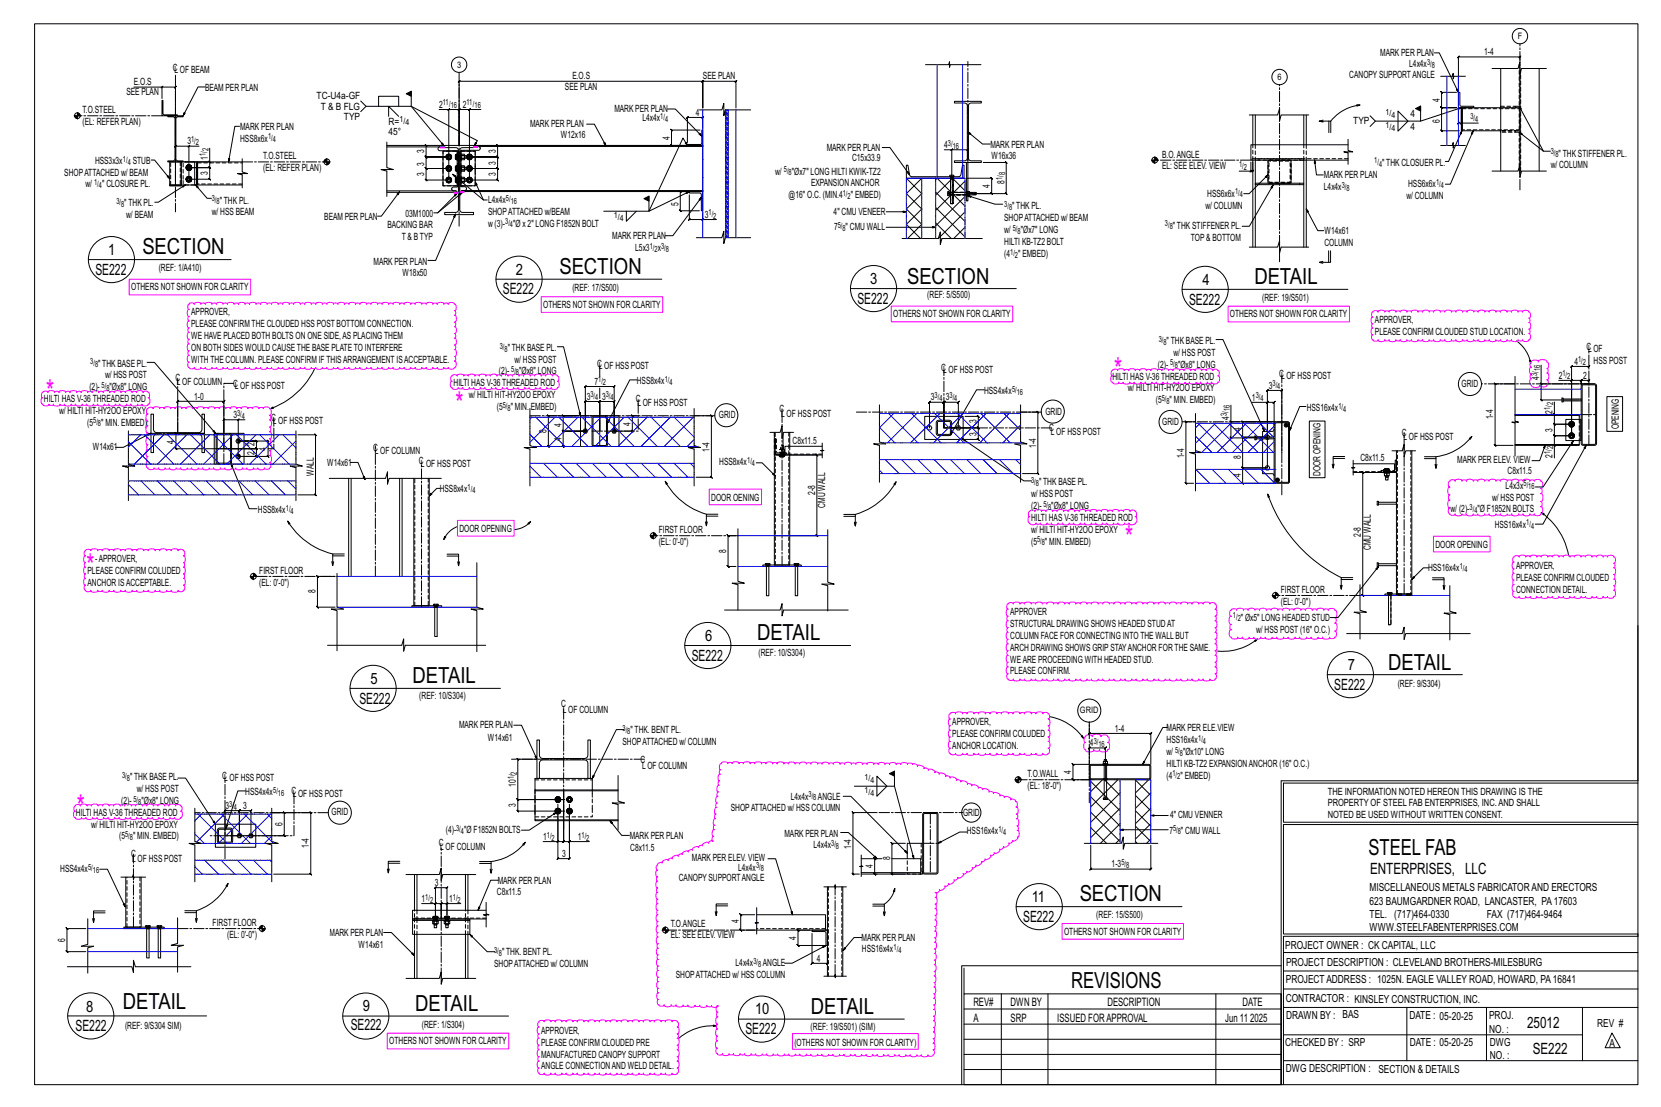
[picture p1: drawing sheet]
<svg xmlns="http://www.w3.org/2000/svg" width="914mm" height="610mm" viewBox="0 0 914 610" stroke-linecap="round" stroke-linejoin="round" font-family="sans-serif">
<defs><g id="words">
<g font-size="17.1" fill="#f0f">
<text x="613" y="209">*</text>
<text x="25" y="221">*</text>
<text x="251" y="228">*</text>
<text x="619" y="302">*</text>
<text x="48" y="317">*</text>
<text x="42" y="450">*</text>
</g>
<g font-size="12.2">
<text x="78" y="140">SECTION</text>
<text x="308" y="151">SECTION</text>
<text x="499" y="156">SECTION</text>
<text x="691" y="156">DETAIL</text>
<text x="417" y="353">DETAIL</text>
<text x="764" y="369">DETAIL</text>
<text x="227" y="376">DETAIL</text>
<text x="753" y="471">STEEL FAB</text>
<text x="594" y="496">SECTION</text>
<text x="590" y="544">REVISIONS</text>
<text x="68" y="556">DETAIL</text>
<text x="228" y="557">DETAIL</text>
<text x="446" y="558">DETAIL</text>
</g>
<g font-size="8.6">
<text x="60" y="141">1</text>
<text x="52" y="151">SE222</text>
<text x="284" y="151">2</text>
<text x="479" y="156">3</text>
<text x="662" y="157">4</text>
<text x="277" y="162">SE222</text>
<text x="472" y="167">SE222</text>
<text x="655" y="168">SE222</text>
<text x="388" y="353">6</text>
<text x="381" y="364">SE222</text>
<text x="742" y="369">7</text>
<text x="204" y="377">5</text>
<text x="735" y="380">SE222</text>
<text x="198" y="387">SE222</text>
<text x="754" y="481">ENTERPRISES, LLC</text>
<text x="568" y="497">11</text>
<text x="563" y="508">SE222</text>
<text x="47" y="557">8</text>
<text x="200" y="557">9</text>
<text x="416" y="558">10</text>
<text x="42" y="568">SE222</text>
<text x="193" y="567">SE222</text>
<text x="410" y="570">SE222</text>
<text x="841" y="566">25012</text>
<text x="844" y="580">SE222</text>
</g>
<g font-size="6.4">
<text x="536" y="554">REV#</text>
<text x="556" y="554">DWN BY</text>
<text x="610" y="554">DESCRIPTION</text>
<text x="684" y="554">DATE</text>
<text x="536" y="563">A</text>
<text x="556" y="563">SRP</text>
<text x="582" y="563">ISSUED FORAPPROVAL</text>
<text x="674" y="563">Jun 11</text>
<text x="688" y="563">2025</text>
</g>
<g font-size="6.1">
<text x="754" y="491">MISCELLANEOUS METALS FABRICATORAND ERECTORS</text>
<text x="754" y="498">623 BAUMGARDNER ROAD, LANCASTER, PA17603</text>
<text x="754" y="505">TEL. (717)464-0330</text>
<text x="819" y="505">FAX (717)464-9464</text>
<text x="754" y="513">WWW.STEELFABENTERPRISES.COM</text>
<text x="708" y="523">PROJECT OWNER : CK CAPITAL, LLC</text>
<text x="708" y="532">PROJECT DESCRIPTION : CLEVELAND BROTHERS-MILESBURG</text>
<text x="708" y="541">PROJECTADDRESS : 1025N. EAGLE VALLEY ROAD, HOWARD, PA16841</text>
<text x="708" y="552">CONTRACTOR : KINSLEY CONSTRUCTION, INC.</text>
<text x="708" y="561">DRAWN BY : BAS</text>
<text x="776" y="561">DATE : 05-20-25</text>
<text x="820" y="561">PROJ.</text>
<text x="820" y="569">NO. :</text>
<text x="879" y="566">REV #</text>
<text x="708" y="576">CHECKED BY : SRP</text>
<text x="776" y="576">DATE : 05-20-25</text>
<text x="820" y="576">DWG</text>
<text x="886" y="577">A</text>
<text x="820" y="583">NO. :</text>
<text x="708" y="590">DWG DESCRIPTION : SECTION &amp; DETAILS</text>
</g>
<g font-size="5.5">
<text x="760" y="31">MARK PER PLAN</text>
<text x="817" y="30">1-4</text>
<text x="95" y="39">CLOF BEAM</text>
<text x="776" y="37">L4x4x</text>
<text x="74" y="47">E.O.S</text>
<text x="315" y="44">E.O.S</text>
<text x="387" y="44">SEE PLAN</text>
<text x="743" y="43">CANOPYSUPPORTANGLE</text>
<text x="70" y="52">SEE PLAN</text>
<text x="113" y="50">BEAM PER PLAN</text>
<text x="311" y="49">SEE PLAN</text>
<text x="174" y="55">TC-U4a-GF</text>
<text x="242" y="59">2</text>
<text x="255" y="59">2</text>
<text x="793" y="56" transform="rotate(-90 793 56)">4</text>
<text x="45" y="62">T.O.STEEL</text>
<text x="177" y="60">T &amp; B FLG</text>
<text x="189" y="66">TYP</text>
<text x="338" y="62">MARK PER PLAN</text>
<text x="383" y="64">4</text>
<text x="777" y="64">4</text>
<text x="45" y="69">(EL: REFER PLAN)</text>
<text x="132" y="72">MARK PER PLAN</text>
<text x="214" y="69">R=</text>
<text x="292" y="70">MARK PER PLAN</text>
<text x="354" y="67">L4x4x</text>
<text x="745" y="68">TYP</text>
<text x="777" y="72">4</text>
<text x="793" y="68" transform="rotate(-90 793 68)">6</text>
<text x="214" y="74">45°</text>
<text x="309" y="76">W12x16</text>
<text x="369" y="77" transform="rotate(-90 369 77)">4</text>
<text x="103" y="80">3</text>
<text x="132" y="78">HSS8x6x</text>
<text x="455" y="83">MARK PER PLAN</text>
<text x="520" y="81">4</text>
<text x="545" y="81">MARK PER PLAN</text>
<text x="114" y="88" transform="rotate(-90 114 88)">1</text>
<text x="145" y="88">T.O.STEEL</text>
<text x="234" y="84" transform="rotate(-90 234 84)">3</text>
<text x="273" y="84" transform="rotate(-90 273 84)">3</text>
<text x="469" y="89">C15x33.9</text>
<text x="546" y="87">W16x36</text>
<text x="640" y="87">B.O.ANGLE</text>
<text x="858" y="86">&quot; THK STIFFENER PL.</text>
<text x="52" y="90">HSS3x3x</text>
<text x="73" y="90">STUB</text>
<text x="145" y="94">(EL: REFER PLAN)</text>
<text x="234" y="91" transform="rotate(-90 234 91)">3</text>
<text x="273" y="91" transform="rotate(-90 273 91)">3</text>
<text x="640" y="93">EL: SEE ELEV. VIEW</text>
<text x="761" y="91">&quot; THK CLOSUER PL.</text>
<text x="854" y="93">w/ COLUMN</text>
<text x="35" y="97">SHOPATTACHED w/ BEAM</text>
<text x="114" y="97" transform="rotate(-90 114 97)">3</text>
<text x="234" y="97" transform="rotate(-90 234 97)">3</text>
<text x="273" y="97" transform="rotate(-90 273 97)">3</text>
<text x="427" y="96">w/</text>
<text x="436" y="96">&quot;Øx7&quot; LONG HILTI KWIK-TZ2</text>
<text x="553" y="101" transform="rotate(-90 553 101)">8</text>
<text x="729" y="98">MARK PER PLAN</text>
<text x="47" y="103">w/</text>
<text x="56" y="103">&quot; CLOSURE PL.</text>
<text x="446" y="103">EXPANSIONANCHOR</text>
<text x="545" y="103" transform="rotate(-90 545 103)">4</text>
<text x="729" y="105">L4x4x</text>
<text x="775" y="103">HSS6x6x</text>
<text x="68" y="113">&quot; THK PL.</text>
<text x="121" y="112">&quot; THK PL.</text>
<text x="269" y="112">L4x4x</text>
<text x="374" y="114" transform="rotate(-90 374 114)">5</text>
<text x="434" y="109">@16&quot; O.C. (MIN.4</text>
<text x="468" y="109">&quot; EMBED)</text>
<text x="665" y="108">HSS6x6x</text>
<text x="774" y="110">w/ COLUMN</text>
<text x="117" y="119">w/ HSS BEAM</text>
<text x="223" y="119">03M1000</text>
<text x="269" y="118">SHOPATTACHED w/BEAM</text>
<text x="388" y="120">3</text>
<text x="459" y="118">4&quot; CMU VENEER</text>
<text x="557" y="115">&quot; THK PL.</text>
<text x="664" y="115">w/ COLUMN</text>
<text x="70" y="120">w/ BEAM</text>
<text x="179" y="121">BEAM PER PLAN</text>
<text x="213" y="126">BACKING BAR</text>
<text x="269" y="125">w (3)-</text>
<text x="282" y="125">&quot;Ø x 2&quot; LONG F1852N BOLT</text>
<text x="553" y="122">SHOPATTACHED w/ BEAM</text>
<text x="646" y="126">&quot; THK STIFFENER PL.</text>
<text x="337" y="132">MARK PER PLAN</text>
<text x="459" y="127">7</text>
<text x="466" y="127">&quot; CMU WALL</text>
<text x="553" y="128">w/</text>
<text x="562" y="128">&quot;Øx7&quot; LONG</text>
<text x="729" y="129">W14x61</text>
<text x="221" y="132">T &amp; BTYP</text>
<text x="553" y="135">HILTI KB-TZ2 BOLT</text>
<text x="656" y="132">TOP&amp; BOTTOM</text>
<text x="729" y="136">COLUMN</text>
<text x="350" y="138">L5x3</text>
<text x="362" y="138">x</text>
<text x="553" y="141">(4</text>
<text x="560" y="141">&quot; EMBED)</text>
<text x="87" y="149">(REF: 1/A410)</text>
<text x="206" y="146">MARK PER PLAN</text>
<text x="222" y="152">W18x50</text>
<text x="72" y="160">OTHERS NOT SHOWN FOR CLARITY</text>
<text x="315" y="160">(REF: 17/S500)</text>
<text x="510" y="164">(REF: 5/S500)</text>
<text x="695" y="166">(REF: 19/S501)</text>
<text x="105" y="174">APPROVER,</text>
<text x="299" y="169">OTHERS NOT SHOWN FOR CLARITY</text>
<text x="492" y="175">OTHERS NOT SHOWN FOR CLARITY</text>
<text x="677" y="175">OTHERS NOT SHOWN FOR CLARITY</text>
<text x="757" y="178">APPROVER,</text>
<text x="105" y="180">PLEASE CONFIRMTHE CLOUDED HSS POST BOTTOM CONNECTION.</text>
<text x="757" y="185">PLEASE CONFIRM CLOUDED STUD LOCATION.</text>
<text x="105" y="187">WE HAVE PLACED BOTH BOLTS ON ONE SIDE,AS PLACING THEM</text>
<text x="642" y="189">&quot; THK BASE PL.</text>
<text x="105" y="193">ON BOTH SIDES WOULD CAUSETHE BASE PLATETO INTERFERE</text>
<text x="280" y="193">&quot; THK BASE PL.</text>
<text x="646" y="196">w/ HSS POST</text>
<text x="873" y="193">C</text>
<text x="874" y="194">L</text>
<text x="877" y="194">OF</text>
<text x="54" y="202">&quot; THK BASE PL.</text>
<text x="105" y="200">WITH THE COLUMN. PLEASE CONFIRM IF THISARRANGEMENT ISACCEPTABLE.</text>
<text x="283" y="200">w/ HSS POST</text>
<text x="329" y="202">CL</text>
<text x="333" y="203">OF HSS POST</text>
<text x="637" y="202">(2)-</text>
<text x="649" y="202">&quot;Øx8&quot; LONG</text>
<text x="867" y="201">4</text>
<text x="877" y="201">HSS POST</text>
<text x="58" y="208">w/ HSS POST</text>
<text x="275" y="206">(2)-</text>
<text x="286" y="206">&quot;Øx8&quot; LONG</text>
<text x="518" y="204">CL</text>
<text x="522" y="206">OF HSS POST</text>
<text x="612" y="209">HILTI HAS V-36 THREADED ROD</text>
<text x="704" y="207">CL</text>
<text x="708" y="209">OF HSS POST</text>
<text x="847" y="209" transform="rotate(-90 847 209)">4</text>
<text x="858" y="208">2</text>
<text x="872" y="208">2</text>
<text x="49" y="215">(2)-</text>
<text x="60" y="215">&quot;Øx8&quot; LONG</text>
<text x="97" y="210">C</text>
<text x="97" y="212">L</text>
<text x="100" y="212">OF COLUMN</text>
<text x="128" y="213">CLOF HSS POST</text>
<text x="250" y="213">HILTI HAS V-36 THREADED ROD</text>
<text x="327" y="212">7</text>
<text x="351" y="211">HSS8x4x</text>
<text x="621" y="216">w/ HILTI HIT-HY2OO EPOXY</text>
<text x="698" y="214">3</text>
<text x="805" y="213">GRID</text>
<text x="24" y="221">HILTI HAS V-36 THREADED ROD</text>
<text x="107" y="220">1-0</text>
<text x="258" y="219">w/ HILTI HIT-HY2OO EPOXY</text>
<text x="323" y="220">3</text>
<text x="331" y="220">3</text>
<text x="350" y="221">C</text>
<text x="512" y="221">3</text>
<text x="521" y="221">3</text>
<text x="542" y="217">HSS4x4x</text>
<text x="689" y="221">1</text>
<text x="33" y="228">w/ HILTI HIT-HY2OO EPOXY</text>
<text x="274" y="226">(5</text>
<text x="281" y="226">&quot; MIN.</text>
<text x="292" y="226">EMBED)</text>
<text x="351" y="224">L</text>
<text x="354" y="224">OF HSS POST</text>
<text x="429" y="227">C</text>
<text x="636" y="222">(5</text>
<text x="644" y="222">&quot; MIN. EMBED)</text>
<text x="719" y="226">HSS16x4x</text>
<text x="855" y="228" transform="rotate(-90 855 228)">2</text>
<text x="128" y="230">3</text>
<text x="149" y="232">CL</text>
<text x="153" y="233">OF HSS POST</text>
<text x="396" y="230">GRID</text>
<text x="430" y="230">L</text>
<text x="433" y="230">OF HSS POST</text>
<text x="538" y="233" transform="rotate(-90 538 233)">3</text>
<text x="576" y="228">GRID</text>
<text x="640" y="234">GRID</text>
<text x="677" y="231" transform="rotate(-90 677 231)">4</text>
<text x="822" y="231" transform="rotate(-90 822 231)">1-4</text>
<text x="48" y="234">(5</text>
<text x="56" y="234">&quot; MIN. EMBED)</text>
<text x="301" y="238" transform="rotate(-90 301 238)">8</text>
<text x="309" y="235" transform="rotate(-90 309 235)">4</text>
<text x="347" y="234" transform="rotate(-90 347 234)">4</text>
<text x="538" y="240" transform="rotate(-90 538 240)">3</text>
<text x="578" y="237">C</text>
<text x="579" y="240">LOF HSS POST</text>
<text x="683" y="238" transform="rotate(-90 683 238)">4</text>
<text x="772" y="240">C</text>
<text x="855" y="238" transform="rotate(-90 855 238)">3</text>
<text x="891" y="236" transform="rotate(-90 891 236)">OPENING</text>
<text x="96" y="245" transform="rotate(-90 96 245)">4</text>
<text x="140" y="246" transform="rotate(-90 140 246)">2</text>
<text x="309" y="243" transform="rotate(-90 309 243)">4</text>
<text x="436" y="244">C8x11.5</text>
<text x="773" y="242">LOF HSS POST</text>
<text x="51" y="248">W14x61</text>
<text x="140" y="250" transform="rotate(-90 140 250)">2</text>
<text x="147" y="248" transform="rotate(-90 147 248)">4</text>
<text x="205" y="248">C</text>
<text x="206" y="250">LOF COLUMN</text>
<text x="391" y="249" transform="rotate(-90 391 249)">1-4</text>
<text x="570" y="247" transform="rotate(-90 570 247)">1-4</text>
<text x="180" y="257">W14x61</text>
<text x="231" y="256">CL</text>
<text x="235" y="257">OF HSS POST</text>
<text x="396" y="256">HSS8x4x</text>
<text x="652" y="252" transform="rotate(-90 652 252)">1-4</text>
<text x="683" y="253" transform="rotate(-90 683 253)">8</text>
<text x="749" y="254">C8x11.5</text>
<text x="802" y="255">MARK PER ELEV. VIEW</text>
<text x="855" y="252" transform="rotate(-90 855 252)">2</text>
<text x="173" y="262" transform="rotate(-90 173 262)">WALL</text>
<text x="683" y="263" transform="rotate(-90 683 263)">4</text>
<text x="727" y="262" transform="rotate(-90 727 262)">DOOR OPENING</text>
<text x="830" y="261">C8x11.5</text>
<text x="572" y="267">&quot; THK BASE PL.</text>
<text x="829" y="269">L4x3x</text>
<text x="242" y="271">HSS8x4x</text>
<text x="392" y="276">DOOR OENING</text>
<text x="449" y="272" transform="rotate(-90 449 272)">2-8</text>
<text x="568" y="274">w/ HSS POST</text>
<text x="821" y="276">w/ HSS POST</text>
<text x="454" y="280" transform="rotate(-90 454 280)">CMU WALL</text>
<text x="568" y="280">(2)-</text>
<text x="579" y="280">&quot;Øx8&quot; LONG</text>
<text x="142" y="282">HSS8x4x</text>
<text x="568" y="287">HILTI HAS V-36 THREADED ROD</text>
<text x="799" y="282">w/ (2)-</text>
<text x="813" y="282">&quot;Ø F1852N BOLTS</text>
<text x="253" y="293">DOOR OPENING</text>
<text x="363" y="294">FIRST FLOOR</text>
<text x="568" y="293">w/ HILTI HIT-HY2OO EPOXY</text>
<text x="823" y="291">HSS16x4x</text>
<text x="568" y="300">(5</text>
<text x="575" y="300">&quot; MIN. EMBED)</text>
<text x="749" y="296" transform="rotate(-90 749 296)">2-8</text>
<text x="363" y="300">(EL: 0'-0&quot;)</text>
<text x="400" y="304" transform="rotate(-90 400 304)">8</text>
<text x="755" y="303" transform="rotate(-90 755 303)">CMU WALL</text>
<text x="790" y="302">DOOR OPENING</text>
<text x="52" y="309">-APPROVER,</text>
<text x="48" y="316">PLEASE CONFIRM COLUDED</text>
<text x="143" y="316">FIRST FLOOR</text>
<text x="786" y="315">HSS16x4x</text>
<text x="835" y="313">APPROVER,</text>
<text x="48" y="322">ANCHOR ISACCEPTABLE.</text>
<text x="143" y="323">(EL: 0'-0&quot;)</text>
<text x="835" y="320">PLEASE CONFIRM CLOUDED</text>
<text x="174" y="326" transform="rotate(-90 174 326)">8</text>
<text x="705" y="326">FIRST FLOOR</text>
<text x="835" y="326">CONNECTION DETAIL.</text>
<text x="705" y="333">(EL: 0'-0&quot;)</text>
<text x="556" y="339">APPROVER</text>
<text x="683" y="342">&quot; Øx5&quot; LONG HEADED STUD</text>
<text x="556" y="345">STRUCTURALDRAWING SHOWS HEADED STUDAT</text>
<text x="556" y="352">COLUMN FACE FOR CONNECTING INTO THE WALLBUT</text>
<text x="692" y="348">w/ HSS POST (16&quot; O.C.)</text>
<text x="556" y="358">ARCH DRAWING SHOWS GRIPSTAYANCHOR FOR THE SAME.</text>
<text x="418" y="361">(REF: 10/S304)</text>
<text x="556" y="365">WEARE PROCEEDING WITH HEADED STUD.</text>
<text x="556" y="371">PLEASE CONFIRM.</text>
<text x="769" y="378">(REF: 9/S304)</text>
<text x="231" y="385">(REF: 10/S304)</text>
<text x="309" y="389">C</text>
<text x="310" y="393">L</text>
<text x="313" y="393">OF COLUMN</text>
<text x="253" y="401">MARK PER PLAN</text>
<text x="524" y="399">APPROVER,</text>
<text x="347" y="404">&quot; THK. BENT PL.</text>
<text x="524" y="406">PLEASE CONFIRM COLUDED</text>
<text x="614" y="403">1-4</text>
<text x="642" y="403">MARK PER ELE.VIEW</text>
<text x="269" y="408">W14x61</text>
<text x="343" y="410">SHOPATTACHED w/ COLUMN</text>
<text x="524" y="412">ANCHOR LOCATION.</text>
<text x="600" y="411">4</text>
<text x="642" y="409">HSS16x4x</text>
<text x="353" y="420">C</text>
<text x="642" y="416">w/</text>
<text x="651" y="416">&quot;Øx10&quot; LONG</text>
<text x="353" y="423">LOF COLUMN</text>
<text x="642" y="422">HILTI KB-TZ2 EXPANSIONANCHOR (16&quot; O.C.)</text>
<text x="72" y="430">&quot; THK BASE PL.</text>
<text x="122" y="429">CL</text>
<text x="126" y="430">OF HSS POST</text>
<text x="566" y="428">T.O.WALL</text>
<text x="590" y="426" transform="rotate(-90 590 426)">4</text>
<text x="642" y="429">(4</text>
<text x="650" y="429">&quot; EMBED)</text>
<text x="75" y="436">w/ HSS POST</text>
<text x="135" y="438">HSS4x4x</text>
<text x="160" y="438">C</text>
<text x="284" y="433" transform="rotate(-90 284 433)">10</text>
<text x="566" y="434">(EL: 18'-0&quot;)</text>
<text x="731" y="438">THE INFORMATION NOTED HEREON THIS DRAWING IS THE</text>
<text x="67" y="443">(2)-</text>
<text x="78" y="443">&quot;Øx8&quot; LONG</text>
<text x="161" y="439">L</text>
<text x="164" y="439">OF HSS POST</text>
<text x="435" y="440">L4x4x</text>
<text x="450" y="440">ANGLE</text>
<text x="42" y="449">HILTI HAS V-36 THREADED ROD</text>
<text x="124" y="445">3</text>
<text x="134" y="445">3</text>
<text x="183" y="449">GRID</text>
<text x="284" y="445" transform="rotate(-90 284 445)">3</text>
<text x="402" y="447">SHOPATTACHED w/ HSS COLUMN</text>
<text x="530" y="449">GRID</text>
<text x="731" y="444">PROPERTY OF STEEL FAB ENTERPRISES, INC.AND SHALL</text>
<text x="50" y="456">w/ HILTI HIT-HY2OO EPOXY</text>
<text x="155" y="455" transform="rotate(-90 155 455)">6</text>
<text x="644" y="450">4&quot; CMU VENNER</text>
<text x="731" y="451">NOTED BE USED WITHOUT WRITTEN CONSENT.</text>
<text x="245" y="459">(4)-</text>
<text x="255" y="459">&quot;Ø F1852N BOLTS</text>
<text x="432" y="461">MARK PER PLAN</text>
<text x="532" y="459">HSS16x4x</text>
<text x="644" y="459">7</text>
<text x="650" y="459">&quot; CMU WALL</text>
<text x="66" y="462">(5</text>
<text x="73" y="462">&quot; MIN. EMBED)</text>
<text x="170" y="467" transform="rotate(-90 170 467)">1-4</text>
<text x="242" y="466">C</text>
<text x="299" y="462">1</text>
<text x="318" y="462">1</text>
<text x="347" y="462">MARK PER PLAN</text>
<text x="448" y="467">L4x4x</text>
<text x="469" y="468" transform="rotate(-90 469 468)">1-4</text>
<text x="72" y="472">C</text>
<text x="242" y="468">L</text>
<text x="245" y="468">OF COLUMN</text>
<text x="310" y="472">3</text>
<text x="347" y="469">C8x11.5</text>
<text x="381" y="474">MARK PER ELEV. VIEW</text>
<text x="490" y="473" transform="rotate(-90 490 473)">8</text>
<text x="73" y="475">L</text>
<text x="76" y="475">OF HSS POST</text>
<text x="406" y="479">L4x4x</text>
<text x="481" y="478" transform="rotate(-90 481 478)">4</text>
<text x="612" y="478">1-3</text>
<text x="33" y="480">HSS4x4x</text>
<text x="374" y="485">CANOPYSUPPORTANGLE</text>
<text x="239" y="488">3</text>
<text x="274" y="487">MARK PER PLAN</text>
<text x="232" y="497">1</text>
<text x="247" y="497">1</text>
<text x="274" y="493">C8x11.5</text>
<text x="117" y="510">FIRST FLOOR</text>
<text x="407" y="508" transform="rotate(-90 407 508)">4</text>
<text x="604" y="506">(REF: 15/S500)</text>
<text x="181" y="516">MARK PER PLAN</text>
<text x="369" y="510">T.O.ANGLE</text>
<text x="586" y="515">OTHERS NOT SHOWN FOR CLARITY</text>
<text x="36" y="519" transform="rotate(-90 36 519)">6</text>
<text x="125" y="516">(EL: 0'-0&quot;)</text>
<text x="197" y="522">W14x61</text>
<text x="369" y="517">EL: SEE ELEV. VIEW</text>
<text x="438" y="517" transform="rotate(-90 438 517)">4</text>
<text x="474" y="518">MARK PER PLAN</text>
<text x="276" y="526">&quot; THK. BENT PL.</text>
<text x="475" y="524">HSS16x4x</text>
<text x="272" y="532">SHOPATTACHED w/ COLUMN</text>
<text x="405" y="532">L4x4x</text>
<text x="420" y="532">ANGLE</text>
<text x="450" y="529">4</text>
<text x="372" y="538">SHOPATTACHED w/ HSS COLUMN</text>
<text x="69" y="567">(REF: 9/S304 SIM)</text>
<text x="232" y="566">(REF: 1/S304)</text>
<text x="298" y="569">APPROVER,</text>
<text x="446" y="567">(REF: 19/S501) (SIM)</text>
<text x="214" y="575">OTHERS NOT SHOWN FOR CLARITY</text>
<text x="298" y="576">PLEASE CONFIRM CLOUDED PRE</text>
<text x="437" y="576">(OTHERS NOT SHOWN FOR CLARITY)</text>
<text x="298" y="582">MANUFACTURED CANOPYSUPPORT</text>
<text x="298" y="589">ANGLE CONNECTIONAND WELD DETAIL.</text>
</g>
<g font-size="4.9">
<text x="835" y="21">F</text>
<text x="252" y="37">3</text>
<text x="703" y="44">6</text>
<text x="595" y="393">GRID</text>
</g>
<g font-size="4.7">
<text x="786" y="36">3/</text>
<text x="788" y="38">8</text>
<text x="244" y="58">11/</text>
<text x="248" y="60">16</text>
<text x="257" y="58">11/</text>
<text x="261" y="60">16</text>
<text x="364" y="65">1/</text>
<text x="763" y="63">1/</text>
<text x="766" y="65">4</text>
<text x="809" y="66">3/</text>
<text x="220" y="67">1/</text>
<text x="223" y="69">4</text>
<text x="366" y="67">4</text>
<text x="763" y="71">1/</text>
<text x="812" y="67">4</text>
<text x="148" y="77">1/</text>
<text x="766" y="72">4</text>
<text x="105" y="78">1/</text>
<text x="108" y="80">2</text>
<text x="115" y="83" transform="rotate(-90 115 83)">2</text>
<text x="150" y="78">4</text>
<text x="522" y="80">3/</text>
<text x="524" y="82">16</text>
<text x="68" y="89">1/</text>
<text x="113" y="86" transform="rotate(-90 113 86)">1/</text>
<text x="854" y="85">3/</text>
<text x="856" y="87">8</text>
<text x="70" y="91">4</text>
<text x="432" y="95">5/</text>
<text x="682" y="92">1/</text>
<text x="685" y="94">2</text>
<text x="757" y="90">1/</text>
<text x="759" y="92">4</text>
<text x="52" y="102">1/</text>
<text x="434" y="97">8</text>
<text x="552" y="99" transform="rotate(-90 552 99)">1/</text>
<text x="553" y="96" transform="rotate(-90 553 96)">8</text>
<text x="791" y="102">1/</text>
<text x="54" y="104">4</text>
<text x="464" y="108">1/</text>
<text x="680" y="107">1/</text>
<text x="739" y="104">3/</text>
<text x="741" y="105">8</text>
<text x="793" y="104">4</text>
<text x="64" y="112">3/</text>
<text x="67" y="114">8</text>
<text x="117" y="111">3/</text>
<text x="119" y="113">8</text>
<text x="279" y="110">5/</text>
<text x="281" y="112">16</text>
<text x="467" y="110">2</text>
<text x="683" y="109">4</text>
<text x="390" y="119">1/</text>
<text x="553" y="114">3/</text>
<text x="555" y="116">8</text>
<text x="278" y="124">3/</text>
<text x="281" y="125">4</text>
<text x="338" y="120">1/</text>
<text x="341" y="122">4</text>
<text x="393" y="120">2</text>
<text x="461" y="126">5/</text>
<text x="641" y="125">3/</text>
<text x="464" y="127">8</text>
<text x="558" y="127">5/</text>
<text x="560" y="129">8</text>
<text x="644" y="126">8</text>
<text x="358" y="137">1/</text>
<text x="364" y="137">3/</text>
<text x="360" y="139">2</text>
<text x="367" y="139">8</text>
<text x="556" y="140">1/</text>
<text x="559" y="142">2</text>
<text x="275" y="192">3/</text>
<text x="638" y="188">3/</text>
<text x="641" y="190">8</text>
<text x="278" y="194">8</text>
<text x="50" y="201">3/</text>
<text x="52" y="202">8</text>
<text x="644" y="201">5/</text>
<text x="647" y="203">8</text>
<text x="869" y="200">1/</text>
<text x="871" y="201">2</text>
<text x="281" y="205">5/</text>
<text x="284" y="207">8</text>
<text x="846" y="207" transform="rotate(-90 846 207)">3/</text>
<text x="848" y="205" transform="rotate(-90 848 205)">16</text>
<text x="860" y="207">1/</text>
<text x="863" y="209">2</text>
<text x="56" y="214">5/</text>
<text x="59" y="215">8</text>
<text x="329" y="211">1/</text>
<text x="332" y="212">2</text>
<text x="366" y="210">1/</text>
<text x="369" y="212">4</text>
<text x="557" y="216">5/</text>
<text x="701" y="213">3/</text>
<text x="703" y="214">4</text>
<text x="325" y="219">3/</text>
<text x="328" y="221">4</text>
<text x="333" y="219">3/</text>
<text x="336" y="221">4</text>
<text x="515" y="219">3/</text>
<text x="517" y="221">4</text>
<text x="523" y="219">3/</text>
<text x="525" y="221">4</text>
<text x="560" y="217">16</text>
<text x="640" y="221">5/</text>
<text x="691" y="219">3/</text>
<text x="694" y="221">4</text>
<text x="277" y="225">5/</text>
<text x="279" y="226">8</text>
<text x="642" y="222">8</text>
<text x="677" y="227" transform="rotate(-90 677 227)">16</text>
<text x="737" y="225">1/</text>
<text x="739" y="227">4</text>
<text x="853" y="226" transform="rotate(-90 853 226)">1/</text>
<text x="855" y="223" transform="rotate(-90 855 223)">2</text>
<text x="51" y="233">5/</text>
<text x="131" y="229">3/</text>
<text x="133" y="231">4</text>
<text x="675" y="229" transform="rotate(-90 675 229)">3/</text>
<text x="54" y="235">8</text>
<text x="853" y="250" transform="rotate(-90 853 250)">1/</text>
<text x="855" y="248" transform="rotate(-90 855 248)">2</text>
<text x="411" y="255">1/</text>
<text x="414" y="257">4</text>
<text x="257" y="270">1/</text>
<text x="568" y="266">3/</text>
<text x="570" y="268">8</text>
<text x="839" y="268">5/</text>
<text x="841" y="270">16</text>
<text x="260" y="272">4</text>
<text x="157" y="281">1/</text>
<text x="574" y="279">5/</text>
<text x="577" y="281">8</text>
<text x="809" y="281">3/</text>
<text x="160" y="283">4</text>
<text x="812" y="283">4</text>
<text x="840" y="289">1/</text>
<text x="843" y="291">4</text>
<text x="571" y="299">5/</text>
<text x="574" y="300">8</text>
<text x="804" y="313">1/</text>
<text x="806" y="315">4</text>
<text x="679" y="341">1/</text>
<text x="681" y="342">2</text>
<text x="343" y="403">3/</text>
<text x="345" y="404">8</text>
<text x="660" y="408">1/</text>
<text x="602" y="410">3/</text>
<text x="605" y="411">16</text>
<text x="662" y="410">4</text>
<text x="647" y="414">5/</text>
<text x="650" y="416">8</text>
<text x="67" y="428">3/</text>
<text x="70" y="430">8</text>
<text x="283" y="429" transform="rotate(-90 283 429)">1/</text>
<text x="284" y="427" transform="rotate(-90 284 427)">2</text>
<text x="476" y="429">1/</text>
<text x="479" y="431">4</text>
<text x="645" y="427">1/</text>
<text x="648" y="429">2</text>
<text x="150" y="437">5/</text>
<text x="476" y="437">1/</text>
<text x="73" y="441">5/</text>
<text x="76" y="443">8</text>
<text x="153" y="438">16</text>
<text x="445" y="439">3/</text>
<text x="448" y="441">8</text>
<text x="479" y="438">4</text>
<text x="126" y="444">3/</text>
<text x="129" y="446">4</text>
<text x="69" y="461">5/</text>
<text x="251" y="457">3/</text>
<text x="254" y="459">4</text>
<text x="301" y="461">1/</text>
<text x="320" y="461">1/</text>
<text x="550" y="458">1/</text>
<text x="552" y="460">4</text>
<text x="646" y="458">5/</text>
<text x="648" y="459">8</text>
<text x="71" y="463">8</text>
<text x="304" y="463">2</text>
<text x="323" y="463">2</text>
<text x="458" y="466">3/</text>
<text x="460" y="467">8</text>
<text x="49" y="479">5/</text>
<text x="416" y="478">3/</text>
<text x="419" y="480">8</text>
<text x="617" y="476">5/</text>
<text x="620" y="478">8</text>
<text x="51" y="481">16</text>
<text x="234" y="495">1/</text>
<text x="237" y="497">2</text>
<text x="249" y="495">1/</text>
<text x="252" y="497">2</text>
<text x="272" y="525">3/</text>
<text x="275" y="526">8</text>
<text x="492" y="523">1/</text>
<text x="495" y="525">4</text>
<text x="415" y="531">3/</text>
<text x="417" y="532">8</text>
</g>
</g></defs>
<g fill="none" stroke="#000" stroke-width=".55">
<path d="M19 13h883v584h-883zM510 36h12l1-2v3v-1h17M790 29h2l11 22M821 38h15l1-4v7l1-3h13M826 38v56M837 33v-2l-1 1 1-1h-34l-1 1 1-1v19M847 38v56M74 48h15v6M89 48l1-1zM89 55h1v8h8v1h-9zM89 48h8h-1l1-1v1v16M113 48h-4l-8 16"/>
<path d="M202 59l-3 2M208 59v-6h11v6M226 50v9h-24l-3-3M248 60l-1 1zM405 59v-14l1-1-1 1h-18v-1l-1 1h1v14v-14v-1l-1 1h1h-134v-1l-1 1h1v35M525 56h15v1h-6l-1 1v30l2 1h5h-15l7-1 1-1-1-29-1-1h-6zM747 58h2h-2zM749 58a24 24 0 0 0-16 9M782 58v9h-25l-3-3M793 42h7v-2v3v-1h7M802 51h-8l-1-1 1 1v8h-1l1 1v-1h8h-8h-1l1 1v-1v13h-1l1 1v-1h9M803 51h1v7l7 1h-8z"/>
<path d="M804 59h1v13h-1zM804 59l-22 8M826 59h-21v13h21v1M836 59l14 24M41 64h3M41 64l1 1M41 64l2 1M42 64l1 1M42 64h1M43 63l1 1M43 63v1M43 62l1 2"/>
<path d="M43 62v4M43 62l1 1M92 64h9h-3l-1 1v22l1 2h3h-9h4v-2v-22v-1h-4zM132 70h-3l-3 19M213 78v14l4 1h-7l3 1v14M214 64v-5l5 5M242 60h5v39h-12v1l-1-1h1v-6l-1-1 1 1h12h-12l-1-1 1 1v-7v1l-1-1h1h12h-12v1l-1-1h1v-6v1l-1-1h1M247 60h6l-1 1 1-1v20M258 60h1l-1 1zM258 60h-5l-1 1 1-1v20M265 60h-7v39h16v1l-1-1h1v-6l-1-1 1 1h-16h16l-1-1 1 1v-7v1l-1-1h1h-16h16v1l-1-1h1v-6v1l-1-1h1M323 68h4l7 12"/>
<path d="M368 60h4l14 15M378 80l8-1v-7h1v8h-9zM385 61h12l1-4v7l1-3h14M385 72h-15l-1-1 1 1v8h-1l1 1v-1h7M387 71v-6v-1l-1 1h1h-9l1-1-1 1v14M533 73l8 6h4M688 63h15l1-3v7l1-4h15M690 63v17M691 63v17M718 63v17M719 63v17M728 67h-2h7v6"/>
<path d="M728 66l-2 1M732 67v6M742 77v6l3 1h-5h2v6M742 80h-53v8h53M757 67l-3 3M770 61l5 6-5 5zM803 60v8h-1l1-1v1h1M804 68l1-1zM804 60v8h10M805 72l-8 17h-1M811 72l-13 29h-2M836 73l14 10h4"/>
<path d="M83 88h2l8 10M93 89h7v13h-7zM100 89h7v13h-7zM103 98l1-1 1 1v1l-1 1-1-1zM103 92l1-1 1 1v1l-1 1-1-1zM103 81l1-1zM104 81h-7v-1l-1 1h1v21M107 89h1v13h-1M108 89h1v13h-1zM110 81h-6v18h11h1l-1-1v1v-7l1 1-1-1h-11h11l1 1-1-1v-3M115 89l1 1zM115 82v7h-13"/>
<path d="M133 87v8l3 1h-5h2v7M133 89h-24v13h24M178 89h4M180 88l-2 1M180 88l-1 1M180 89h.1M180 87v4M180 89v1M181 89l-1 1M181 89l-1 2M213 80h30l1 1h-31M244 81h-2a1.1 1.1 0 0 0-1 1 1.1 1.1 0 0 0 1 1h10"/>
<path d="M245 80h16v1h-6l-1 1-1 1v33l2 1h6v1h-16v-1h6h1v-1v-34l-1-1h-6zM246 86h.1M246 93h.1M246 99h.1M246 92v1M246 88h.1M246 94h.1M246 86v1M246 99v1M246 86v-1v1v2v-1M246 92v1v1v-1M246 99v-1v1v1"/>
<path d="M246 87l1 1M246 94h1M246 100l1 1M246 85h.1M246 91v1M246 98h.1M247 87l1 1M247 94h1M247 85l-1 1M247 85h1v1M247 91l-1 1M247 92l1-1v1"/>
<path d="M247 98h-1M247 98h1M247 85l2 1-1 1M247 92l2 1h-1M247 98l2 1-1 1M248 85h-1M248 91l-1 1M248 98h-1M248 87v1l-1-1M248 94h-1M248 100v1l-1-1M248 87v1"/>
<path d="M248 93v1M248 100h.1M248 86l-1 1M248 93l-1 1M248 99l-1 1M248 85v1M248 92h.1M248 98v1M248 86h1M248 92l1 1M248 99h1M249 96l17 14"/>
<path d="M251 100l1 1M251 99l1 1M251 98l1 1M251 94h1h-1M251 93l1 1M251 92l1 1M251 92v-1l1 1M251 87l1 1-1-1M251 87l1 1M251 86l1 2M251 86l1 1M251 86v-1l1 1"/>
<path d="M251 85l1 1M251 98h1M251 91l1 1M251 85h1M252 83v19zM252 98h-1v3M252 91l-1 1v2M252 85h-1v3M252 83h-8v19h8M252 85h.1M252 100h.1M252 98h.1"/>
<path d="M252 94h.1M252 92h.1M252 87h.1M252 86h.1M253 100h.1M253 98h.1M253 94h.1M253 92h.1M253 87h.1M253 86h.1M253 83h1v19h-1zM254 98h.1"/>
<path d="M254 91v3M254 85h.1M254 83h8v19h-8M254 98v3M254 100h2v1h-2M254 98h2v2M254 98h2M254 94h2h-2M254 91h2v3v-2h-2M254 85v3M254 87h2v1h-2M254 86h2v1v-1"/>
<path d="M254 85h2v1M256 98v2M256 98h2v2h-2M256 92h2v1h-2M256 86h2v1h-2M257 98l1 1M257 92h1M257 86v-1l1 1M257 94h1M257 88h1M258 100h-1M258 93l-1 1v-1"/>
<path d="M258 87l-1 1v-1M258 100v1M258 94h.1M258 87v1M258 98h-1M258 91l-1 1M258 85h-1M258 94h1M258 87l1 1M258 98h.1M258 98h1h1h-1M258 91v1"/>
<path d="M258 92l1-1 1 1h-1M258 85v1M258 85h1h1l-1 1M259 98l1 1v1M259 92l1 1M259 85l1 1v1M259 98h-1M259 91l-1 1M259 85h-1M259 100h1l-1 1-1-1M259 94h1h-1h-1M259 87l1 1h-1l-1-1"/>
<path d="M259 100h1M259 93h1v1M259 87h1v1M259 99v1M259 93v1M259 86v1M260 98v1h-1M260 92h-1M260 85v1h-1M260 99h.1M260 92v1M260 86h.1"/>
<path d="M261 80l2-3-37-18 18 21M261 81h3a1.1 1.1 0 0 1 0 1 1.1 1.1 0 0 1-1 1h-9M262 80h125v1h-126zM378 80l-2-4-19 40 23-11M387 81v24M486 81h4l11 15M499 91h1l1 5 1 1h26l1-1 1-5h1v7h-32zM499 98l8 9-8 8 8 9-7 7M507 98l-8 9 8 8-8 9 8 7M515 99l1-1 15 15M520 82h4v15h1v-1h-1M523 96h1v1h-1z"/>
<path d="M523 97h2zM523 98v14h2v-14M524 82l-1 1 1-1zM524 82h9l-1 1 1-1v6M531 100l-16 16M532 89h1v22h-1zM532 98h14h-1l1 1v-1v9l-1-1 1 1h-14M541 89h13h-1l1 1v-1v18l-1-1 1 1h-21h1v1h-1l1 1 1-1h-2l15 4h4M634 88h4M634 89l1 1M634 88l2 2M635 88l1 1"/>
<path d="M636 87l1 1M636 87v1M636 88h.1M636 86v4M688 95l1-1zM689 89v5h-7M690 89v5l-1 1 1-1h-1M690 88v48M691 88v48M698 88h13v13h-13zM698 96l-10 11h-3M718 88v48"/>
<path d="M719 88v48M724 88l1 8h3M793 80h7v-1v3v-2h7M821 94h15l1-3v6l1-3h13M93 102h7h-7zM102 102l-15 9h-2M108 102l6 7h2M213 105h38l1 1h-39M220 106l-10 13h-2M246 100v1M247 100l1 1M251 118l-11 25h-4"/>
<path d="M252 106l-11 11h-2M252 102v1h-2a1.1 1.1 0 0 0-1 1 1.1 1.1 0 0 0 1 1h1M254 102v1h2a1.1 1.1 0 0 1 1 1 1.1 1.1 0 0 1-1 1h-2M254 105h133h-133zM254 106l-13 11M257 100l1 1M258 100l1 1M262 100l4 10h2M345 116v6l5-6M357 108v8h-25M378 105h-4l1 1-1-1v11l1 1-1-1h11M379 105h8v11h-1v-9l-7-1z"/>
<path d="M379 107v14l1-1-1 1h8M386 109l-16 21h-4M387 117v4h7M488 117h11M515 114l16 16M515 106l16 16M522 107h1v1h-1v-3h1v2M523 107h9M523 106h9M531 105l-7-7-9 9M531 117l-14 14M531 108l-16 16"/>
<path d="M532 106h.1M532 107h.1M533 105h1v2M534 106h3v1h-3M691 101h27v1h-27zM701 102l-13 23h-4M719 115l6 12h4M383 131h14l1-4v7l1-3h14M387 120l-1 1zM488 125h27M497 131h20l1-3v7l1-4h22M515 123l9 8"/>
<path d="M515 131h.1M531 125l-6 6M688 136h15l1-3v6l1-3h15M731 138v6M732 138v6h-6h2M49 143h78M273 154h91M468 159h91M651 159h91M726 145h2M81 200h4l34 39M307 191h3l10 38"/>
<path d="M669 187h4l23 51M835 188a19 19 0 0 1 8 12M842 199l1-1v2zM173 203a43 43 0 0 1-24 22M322 213l1-1-1 1h16l1-1-1 1v24v-16h1l-1 1v-1h-8h1l-1 1v-1v16v-16h1l-1 1v-1h-8h1l-1 1v-1v16zM351 209h-4l-13 24M542 215h-4l-15 24M834 211h-11l1 1-1-1v34l1 1-1-1h10M834 207v25h2h-4l2 1v18M848 211l1 1zM848 201v10h27v-2l-1 1 1-1h-5h1l-1 1v-1v2l1-2-1 1v-1h-5M848 211v9l1 1-1-1h21"/>
<path d="M858 209h7v31h-9l-1-1 1 1v-6l-1-1 1 1h9h-9l-1-1 1 1v-6v1l-1-1h1v-7M860 219h1v2h-1zM861 220h9v1h-9M865 209h1l-1 1zM871 212l7-1 1 1v32l-1 1h-6h-1zM871 212h7v33l-7-1zM875 202v-1l-1 1h1h-10l1-1-1 1v38h-9l-1-1 1 1v5M885 218h8v20h-8zM71 237v19l3 1h-7l4 1v18M83 239l-15 7h-4M83 228h1v8l1 2h1h24l1-2v-8h2v21h-2v-8v-1l-2-1h-23l-2 2v8h-1zM98 238v-17l-1 1 1-2v1h25v1l1-2-1 1v26h-26v1l-1-1h1v-8l-1-1 1 1h16"/>
<path d="M119 239h7h1v16l-7 1-1-1zM120 239h7v16h-7zM120 239h-2v17h2M126 239h8v17h-8M131 232l1-1zM131 231h-8h1l-1 1v-1v8M135 231h-4v20h17v1l-1-1h1v-8l-1-1 1 1h-17h10v-1l1 1h-1v4l1 1-1-1h-18h18l1 1-1-1v4l1 1-1-1h-6M149 225l1-1 1 1zM163 237v19l3 1h-6l3 1v18M164 239h10h-1l1 1v-1v34l-1-1 1 1h-10M292 225v20l3 1h-6l3 1v21M301 228l1 1h17h-9v-1l1 1h-1v8l1 1-1-1h12h-12l1 1-1-1v9v-1l1 1h-1h9h-17l-1-1 1 1v-17z"/>
<path d="M322 236h1l1 1-1 2h-1l-1-2zM326 229h7l1 1v15v1h-7l-1-1zM327 230h7v15h-7zM327 229h-7v17h7M333 229h8v17h-8M337 236h2v1v2h-2v-2zM351 229h-3v-1l1 1h-1v8l1 1-1-1h-10M382 229h10l-1-1 1 1v34l-1-1 1 1h-9M382 225v20l4 1h-7l3 1v21M424 238h5l2-3v6v-3h6M426 238v13h5v-12M435 238v8"/>
<path d="M484 223v20l4 1h-7l3 1v21M509 229h21v13h-21zM511 235h1l1 1-1 1h-1l-1-1zM512 236v-14h-1l1-1v1h8h-1l1-1v1v14v-14h-1l1-1v1h8h-1l1-1v1v14M516 232h7v7h-7zM527 235h1l1 1-1 1h-1l-1-1zM531 229h8h-1l1 1v-1v7l-1-1 1 1h-19h19l-1-1 1 1v6l-1-1 1 2v-1h-8M562 227h9v-1l1 1h-1v34v-1l1 1h-1h-8M562 223v20l3 1h-6l3 1v21M658 232h-5h-1l1 1v-1v34h-1l1 1v-1h4M658 228v20l4 1h-7l3 1v20M677 232l1 1z"/>
<path d="M678 223v9h23h-17l1 1-1-1v9v-1l1 1h-1h14M678 232v9h-1l1 1v-1h22M689 222h9v19h-14v-1l1 1h-1v17v-1l1 1h-1h14v-43l-1 1 1-1h8l-1 1 1-1v34M697 222l1-1zM698 222h3l1-1-1 1v13M701 237l-1 1h-5v3M702 233h.1M702 233l7-1 1 1v32l-1 1h-7l-1-1zM702 232h.1M702 233h7v33l-7-1zM709 232h.1M710 233h.1"/>
<path d="M719 224h-3l-6 13M721 232h8v31h-8zM834 228h35v3M834 229h35M864 234h.1M864 240h.1M864 233v1M864 239v1M864 235h1M864 240v1M864 233v1v1v-1M864 240v-1v1v1v-1"/>
<path d="M864 234l1 1M865 232l-1 1M865 239h-1M865 235h1M865 233l1-1v1M865 238l-1 1M865 239h1M866 233l1 1M866 239l1 1v1M866 232l-1 1M866 239h-1M866 234v1h-1"/>
<path d="M866 234h1l-1 1M866 234v1M866 240v1M866 233h1h-1M866 239h1l-1 1M867 233v1M867 239v1M870 231v12zM870 231h-8v12h8M127 255l10 25h4M131 242h1v1v1h-1l-1-1zM131 250h1v1v1h-1l-1-1z"/>
<path d="M193 255h4l4 9M416 255h4l7 7M426 251v60h9v-60M428 251h22l-1-1 1 1v44l-1-1 1 2v-1h-24M429 251h.1M429 251l1 1M429 251h1h-1l1 1-1-1M430 251h2M430 252v-1h2l-1 1M430 252l2-1-1 1M431 251h-1v1M431 249h1h-1"/>
<path d="M431 248h1v1M431 247v1M431 245v2M432 251h.1M432 251l-1 1M432 249v2h21M432 249l-1 1M453 244v4h1h-2h1v4M453 246h-21v3M530 242l34 23h4M691 240v2zM691 241h10v1h-10"/>
<path d="M695 242v19h5l1 1M696 241l1-1h1l1 1M697 242h1M697 257h1l1 1-1 1h-1l-1-1zM698 258h-14v-1l1 1h-1v8l1 1-1-1h17M733 256l1 2M734 252h6M740 251h-6v7v-2M745 253v4l1 1h-2h1v4M745 255h23v5h-23M766 248h6l1-3v6l1-3h5M768 259v-6h1v7h-1"/>
<path d="M769 248v79M777 248v79h-8M784 252h7v6l-1-2M784 253h7M791 256v2M809 241l1-1-1 2zM810 240a30 30 0 0 1-19 12M834 245h35h-35M851 245l-3 9h-5M855 245l1 1zM864 241h1M865 241h1"/>
<path d="M866 241h-1M866 240l1 1h-1M866 243l-17 25h-4M868 245h-12v7M869 243v2M873 245l-24 44h-4M181 263h31l1-3v7l1-4h29M192 263v54M193 263v54M220 263v54M221 263v54M228 263v71h8v-71"/>
<path d="M242 269h-2l-4 4M366 265l1 1v1zM366 265a38 38 0 0 0 23 18M493 265v2h-1zM493 265a38 38 0 0 1-22 18M698 272l1 2h-1zM698 272a80 80 0 0 0 40 46M702 266h.1M709 266h.1M710 266h.1M758 276h1v2h-1zM759 277h10v1h-10"/>
<path d="M762 261v1h1v-1l2-1h-3l1 1M763 262v1h1v-1M763 260h1M763 263v1h1v-1M765 261v1h-2M769 260h-19l1 1-1-1v68v-1l1 1h-1h25M158 287l2 1-1 1zM158 287a40 40 0 0 0 25 18M245 295v1l-1 1zM252 290a14 14 0 0 0-8 7M291 288l1-1-1 2zM292 287a13 13 0 0 1-9 5"/>
<path d="M358 295h4M358 295l1 2M358 295l2 1M359 295l1 1M359 295h1M360 294l1 1M360 294v1M360 295h.1M360 293v4M360 293l1 2M388 287l1 3M389 284h6"/>
<path d="M395 283h-6v7v-3M405 295h-4l-1-1 1 2v-1v17l-1-1 1 2v-1h4M406 291v29l4 1h-7l3 1v14M456 292v29l3 1h-7l4 1v13M465 283h6v7l-1-2M465 284h6M471 288v2M848 282l2 1v1zM848 282a37 37 0 0 1 16 24M138 317h3M138 318l1 1M138 317l1 2"/>
<path d="M139 317v1M139 317h1M139 316l2 1M139 316v3M140 316l1 1M183 309v2l1-2M183 306h7M184 317h-9h-1l1 1v-1v17h-1l1 1v-1h9M186 316v18l3 1h-7l4 1v22M190 305h-7v6M246 305h6v7M246 306h6"/>
<path d="M252 309v3l1-3M262 310v24l4 1h-7l3 1v23M420 311h21v1h-21zM421 310h1v1h-1zM422 312h1v16h-1zM422 310h1v1h1v-1h-1M422 311h1M437 310h1v1h-1zM438 312h1v16h-1zM438 310h1v1h1v-1h-1M438 311h1M738 319h7"/>
<path d="M745 318h-7v6l1-2M758 310h1v2h-1zM759 312l-22 28h-5M759 310h10v2h-10M786 313h-2l-7 6M789 318h6v7l-1-3M789 319h6M227 334h16h-16zM239 333v1zM239 334h2v16h-2v-16h2M239 334h2M239 333h2v1v-1"/>
<path d="M399 336h30l2-4v7v-3h36M700 328h4M701 328l1 1M702 328h.1M702 328h1M702 326l2 2M702 327l1 1M702 326v4M738 322v2M749 322v14l3 1h-7l4 1v14M764 326v1zM764 327h.1"/>
<path d="M764 328v16h2v-16M764 327h2M764 326h2v1v-1M769 328h-7v-1h7v1h1M769 327h1M770 327h6v1h-6zM776 327h1v1h-1M795 322v3M798 322v15l4 1h-7l3 1v13M180 355h41l1-3v7l1-4h44M377 355h91M691 353l1-1-1 1z"/>
<path d="M692 352a30 30 0 0 1-22 7M741 349h31l1-4v7l1-3h35M902 345v85h-197M193 379h83M731 372h74M283 399h4l9 19h-11l1 1-1-1v22l1 1-1-1h26h-26l1 1-1-1v7v-1l1 1h-1h26M578 395a29 29 0 0 1 19 12M600 398v6h-1l1-1v1h34h-1l1-1v1v17M295 417v-1l1 2zM296 407h1v9v1l2 1h24l1-2v-9h1v22h-1v-9l-1-1-1-1-24 1-1 1v9h-1zM344 402h-5l-13 27M595 406l1-1 1 2z"/>
<path d="M608 419v-1h1v1M609 419h1v2M643 401h-3l-11 20M98 428h4l17 26M135 436h-4l-7 20M295 435v16h45M295 435h45M306 440h.1M306 440v-1v1v1M307 439h-1M307 439l-1 1M307 439h1v1"/>
<path d="M308 439l1 1v1M308 439h-1M308 439l1 1h-1M309 440h.1M312 440h.1M313 440l-1-1v1v1h1M313 439h-1M313 439v1M313 439h1h1l-1 1M314 439l1 1v1M314 439h-1M315 439v1h-1"/>
<path d="M315 440h.1M326 435v-6h-31v6h45M340 427v14l4 1h-7l3 1v14M464 439h4l32 31M483 427l5 6-5 5zM492 425v8h-22M492 433l11 40M559 429h3M559 430l1 1M559 429l2 2M560 429l1 1M561 429h.1"/>
<path d="M561 428l1 1M561 428v3M600 429h-9v1l-1-1h1v-8l-1-1 1 1h9v-9h-1l1-1v1h9h-1l1-1v1v17M600 421h33l1 1-1 7h-1h-32v-1zM600 422l33-1v8h-32zM600 430l17 16M600 439l17 16M607 429l-7 7M607 439h2v1h-2zM607 421v-2h2v2h1h-3h2M608 421v8M608 429v10"/>
<path d="M608 429l9 9M609 439h1v1h-1M609 421v8M609 429v10M615 429l-15 15M616 429l1 1M617 437l-17 16M625 438l9 8M625 430l9 8M632 429l-7 8M633 429l1 1M634 437l-9 8"/>
<path d="M705 430v167M902 431h-195v22h195M107 445v18l4 1h-7l3 1v21M119 454h22v13h-22zM120 456h8v8h-8zM120 457h7v7h-7zM131 459h1l1 1-1 1h-1l-1-1zM138 459h1v1v1h-1l-1-1zM150 445v18l3 1h-7l4 1v21M295 451v1h45M306 447h.1M306 446v1"/>
<path d="M306 441l1 1M306 448h1M306 440v1M306 446v1v1v-1M307 445l-1 1M307 441l1 1M307 448h1M307 448l-1-1-1 1v1l1-2-15 10h-4M307 446l1-1v1M307 449v14h-8M307 443v30l1-1-1 1h6l1-1-1 1v-30M308 446l1 1"/>
<path d="M308 445l-1 1M308 441v1l-1-1M308 447v1h-1M308 441h1h-1M308 447h1l-1 1M308 440v1M308 447v1M308 446h1h-1M309 446v1M312 447h.1M312 446v1M312 441l1 1"/>
<path d="M312 448h1M312 440v1M313 446h-1v1v1l1-1M313 441v1M313 447v1M313 445l-1 1M313 441l1 1M313 448h1M313 445v1M313 446l1-1 1 1h-1M313 449v14h11M314 446l1 1"/>
<path d="M314 445l-1 1M314 441h1l-1 1-1-1M314 447l1 1h-1h-1M314 441h1M314 447h1v1M314 440v1M314 447v1M315 446h-1M315 446v1M336 452l6 8h4M463 458h4l16 15-2-1 1 1v8h-1l1 1v-1h1M483 447h-13h-1l1 1v-1v34h-1l1 1v-1h3"/>
<path d="M508 448l7-1 1 1v32v1h-7h-1zM509 448h7v33l-8-1zM533 458h-5l-12 6M600 456l9 8M600 447l17 16M617 457h26M617 454l-11 10M617 445l-17 16M625 446l9 9M625 455l9 8M634 449h9M634 445l-9 9"/>
<path d="M634 454l-9 8M902 454h-195v60h195v2h-195v81M55 479h4l10 20M138 460v-14h1l-1 1v-1h-6l-1 1 1-1v14v-14l-1 1 1-1h-8l-1 1 1-1v14h32l1 1-1-1v-12h1l-1-1v1h-6h21v-1l1 1h-1v33l1 1-1-1h-20M213 479l1 2M214 475h6M220 474h-6v7v-2M264 474h6v7v-2M264 475h6M271 479l-1 2M288 465l1-1-1 1zM289 464a28 28 0 0 1-19 10"/>
<path d="M307 464l1-1zM307 463h3v1l1-1h-1v-28v28v1l1-1h-1h3M314 463l-1 1zM423 473h4l9 31M474 471v6h1h-2h1v9M474 473h11M482 471l1 2-2-1zM491 473h16v8h1v-1M498 464h-7h-1l1 1v-1v17h-1l1 1v-1h7M508 464h-9v9M508 480h.1M597 464h20l1-3v7l1-4h18"/>
<path d="M600 465v14l1-1-1 1h34h-1l1-1v1v-14M600 464h1M617 462l-3 2M625 463l1 1M634 462l-3 2M67 483h6v-2v3l1-1h6M69 483v28h9v-28M126 487l-1 1h-1zM126 487a30 30 0 0 1-18 15M224 482h18l1-4v7l1-3h18M228 482v19M230 482v19"/>
<path d="M232 498h8v6M239 489l1 16M240 498h-1l1-1zM240 489h-1l1-1zM240 498h3h-1l1-1v1v8v-8h-1l1-1v1h3M240 489h6l1-1-1 1v16M246 498l1-1-1 1zM254 498h-8v6M256 482v19M258 482v19M268 497v6l1 1h-3h2v6M274 485h-4l-7 16"/>
<path d="M394 499h7M401 498h-7v6l1-2M417 500v8h1h-2h1v6M454 488h6v-1v2v-1h6M455 488v50M464 488v50M474 481h33M480 498h7v6l-1-2M480 499h7M493 489v2h-1zM493 489a14 14 0 0 1-6 9M507 480v1h-33"/>
<path d="M559 499h92M47 511h-10h-1l1 1v-1v13l-1-1 1 2v-1h10M48 506v14l-3 1h7l-4 1v14M51 506l1 2v-2M52 503h6M58 502h-6v6M68 511h22h-22zM80 510h1v1h-1zM81 511h1v17h-1zM81 510h1v1h1v-1h-1M82 511h.1M86 510h1v1h-1z"/>
<path d="M87 511h1v17h-1zM87 510h1v1h1v-1h-1M88 511h.1M98 505v15l-4 1h7h-3v14M102 502h6v6M102 503h6M108 506v2l1-2M142 511h4M144 510l-1 1M144 511h.1M144 510v3M145 511l-1 1"/>
<path d="M146 511l-2 2M146 512l-1 1M211 514h4l13 12M227 506h32v1h-32zM227 507v8h32v-8M228 515v24M230 515v24M238 507h3zM238 507v2h1v-2M239 507h2M239 509v2h1v-2M240 507v2h-1h2"/>
<path d="M241 507v2h-1M244 507h4zM245 507v2v-2M245 507h2M245 509v2h2v-2M247 507v2h-2M248 507v2h-1h-2M256 515v24M258 515v24M259 515l9 9h4M268 501h-41v5h41M364 512h4"/>
<path d="M366 511l-1 1M366 511v1M366 512h.1M366 510v4M367 512l-1 1M368 512l-2 2M368 513l-1 1M394 502v2M416 504h-8l-1-1 1 1v8h-1l1 1v-1h8M417 504h37v8M417 512h38M446 512h-7l1 1-1-1v9v-1l1 1h-1h15"/>
<path d="M447 512h8v9l-1-8h-7zM447 514v16l-1 1 2-1h-1h8v1l1-1h-1v-8M474 516h-4l-6 7M487 502v2M37 532h36v4v-7l2 3h30M224 539h18l1-4v7l1-3h18M454 538h6v-1v1h6M455 521l-19 9h-4M531 533v14M705 532h-176v65M707 535h195M707 525h195"/>
<path d="M37 559h77M189 560h91M531 547h174v50h-174zM531 556h174M551 547v50M577 547v50M669 547v50M707 555h195M707 545h195M774 555v29M818 555v29M871 555v29"/>
<path d="M393 564l2 1h-2zM395 565a29 29 0 0 0-21 7M407 561h91M531 572h174M531 564h174M707 570h164M887 569l5 8h-8zM531 589h174M531 581h174M707 584h195"/>
<circle cx="837" cy="20" r="4"/>
<circle cx="253" cy="36" r="4"/>
<circle cx="704" cy="42" r="4"/>
<circle cx="43" cy="64" r="1.6"/>
<circle cx="104" cy="99" r=".7"/>
<circle cx="104" cy="92" r=".7"/>
<circle cx="104" cy="92" r=".8"/>
<circle cx="104" cy="99" r=".8"/>
<circle cx="104" cy="92" r="1.6"/>
<circle cx="104" cy="99" r="1.6"/>
<circle cx="180" cy="89" r="1.6"/>
<circle cx="636" cy="88" r="1.6"/>
<circle cx="61" cy="143" r="13"/>
<circle cx="286" cy="154" r="13"/>
<circle cx="481" cy="159" r="13"/>
<circle cx="663" cy="159" r="13"/>
<circle cx="809" cy="211" r="6"/>
<circle cx="400" cy="229" r="6"/>
<circle cx="580" cy="227" r="6"/>
<circle cx="644" cy="232" r="6"/>
<circle cx="360" cy="295" r="1.6"/>
<circle cx="139" cy="317" r="1.6"/>
<circle cx="702" cy="328" r="1.6"/>
<circle cx="390" cy="355" r="13"/>
<circle cx="205" cy="379" r="13"/>
<circle cx="743" cy="372" r="13"/>
<circle cx="600" cy="391" r="6"/>
<circle cx="561" cy="429" r="1.6"/>
<circle cx="187" cy="448" r="6"/>
<circle cx="535" cy="447" r="5"/>
<circle cx="572" cy="499" r="13"/>
<circle cx="144" cy="511" r="1.6"/>
<circle cx="366" cy="512" r="1.6"/>
<circle cx="50" cy="559" r="13"/>
<circle cx="201" cy="560" r="13"/>
<circle cx="419" cy="561" r="13"/>
</g>
<g fill="none" stroke="#f0f" stroke-width=".55">
<path d="M242 81h3h-3zM261 81h2h-2zM250 106h2h-2zM253 106h2h-2zM71 154h67v8h-67zM104 168a2 2 0 0 1 3 0 2.1 2.1 0 0 1 4 0 1.4 1.4 0 0 1 2 0 2.1 2.1 0 0 1 4 0 1.4 1.4 0 0 1 2 0 2.1 2.1 0 0 1 4 0 1.4 1.4 0 0 1 2 0 2.1 2.1 0 0 1 4 0 1.4 1.4 0 0 1 2 0 2.1 2.1 0 0 1 4 0 1.4 1.4 0 0 1 2 0 2.1 2.1 0 0 1 4 0 1.4 1.4 0 0 1 2 0 2.1 2.1 0 0 1 4 0 1.5 1.5 0 0 1 3 0 2.1 2.1 0 0 1 3 0 1.5 1.5 0 0 1 3 0 2.1 2.1 0 0 1 3 0 1.5 1.5 0 0 1 3 0 2.1 2.1 0 0 1 3 0 1.5 1.5 0 0 1 3 0 2.1 2.1 0 0 1 3 0 1.5 1.5 0 0 1 3 0 2.1 2.1 0 0 1 3 0 1.5 1.5 0 0 1 3 0 2.1 2.1 0 0 1 4 0 1.4 1.4 0 0 1 2 0 2.1 2.1 0 0 1 4 0 1.4 1.4 0 0 1 2 0 2.1 2.1 0 0 1 4 0 1.4 1.4 0 0 1 2 0 2.1 2.1 0 0 1 4 0 1.4 1.4 0 0 1 2 0 2.1 2.1 0 0 1 4 0 1.4 1.4 0 0 1 2 0 2.1 2.1 0 0 1 4 0 1.4 1.4 0 0 1 2 0 2.1 2.1 0 0 1 4 0 1.4 1.4 0 0 1 2 0 2.1 2.1 0 0 1 4 0 1.5 1.5 0 0 1 3 0 2.1 2.1 0 0 1 3 0 1.5 1.5 0 0 1 3 0 2.1 2.1 0 0 1 3 0 1.5 1.5 0 0 1 3 0 2.1 2.1 0 0 1 3 0 1.5 1.5 0 0 1 3 0 2.2 2.2 0 0 1 3 0l1 1v2h-1l1 1-1 2h1v1v2h-1l1 2-1 1h1v2v1l-1 1 1 1-1 1h1v2v2h-1l1 1-1 2h1v1v2h-1l1 1-1 2a2.5 2.5 0 0 1 0 4h-2h-1v-1l-1 1-2-1v1h-1h-2v-1l-2 1-1-1v1h-2h-1v-1l-2 1-1-1v1h-2h-1v-1l-2 1-1-1v1h-2h-1l-1-1-1 1-1-1v1h-2h-1l-1-1-1 1-1-1v1h-2h-1l-1-1-1 1-1-1v1h-2h-2v-1l-1 1-1-1v1h-2h-2v-1l-1 1-1-1v1h-2h-2v-1l-1 1-1-1-1 1h-1h-2v-1l-1 1-1-1-1 1h-1h-2v-1l-1 1-2-1v1h-1h-2v-1l-1 1-2-1v1h-1h-2v-1l-1 1-2-1v1h-2h-1v-1l-2 1-1-1v1h-2h-1v-1l-2 1-1-1v1h-2h-1v-1l-2 1-1-1v1h-2h-1l-1-1-1 1-1-1v1h-2h-1l-1-1-1 1-1-1v1h-2h-2v-1l-1 1-1-1v1h-2h-2v-1l-1 1-1-1v1h-2h-2v-1l-1 1-1-1-1 1h-1h-2v-1l-1 1-1-1-1 1h-1h-2a2.1 2.1 0 0 1-3-1 2.1 2.1 0 0 1 0-3 2.1 2.1 0 0 1 0-3 1.5 1.5 0 0 1 0-3 2.1 2.1 0 0 1 0-4 1.4 1.4 0 0 1 0-2 2.1 2.1 0 0 1 0-4 1.4 1.4 0 0 1 0-2 2.1 2.1 0 0 1 0-4 1.5 1.5 0 0 1 0-3 2.1 2.1 0 0 1 0-4h-1zM298 163h67v9h-67zM491 169h67v8h-67zM676 169h67v8h-67zM756 171h2l1 1a2.1 2.1 0 0 1 3 0 1.5 1.5 0 0 1 3 0 2.1 2.1 0 0 1 3 0 1.5 1.5 0 0 1 3 0 2.1 2.1 0 0 1 4 0 1.4 1.4 0 0 1 2 0 2.1 2.1 0 0 1 4 0 1.4 1.4 0 0 1 2 0 2.1 2.1 0 0 1 4 0 1.4 1.4 0 0 1 2 0 2.1 2.1 0 0 1 4 0 1.4 1.4 0 0 1 2 0 2.1 2.1 0 0 1 4 0 1.4 1.4 0 0 1 2 0 2.1 2.1 0 0 1 4 0 1.5 1.5 0 0 1 3 0 2.1 2.1 0 0 1 3 0 1.5 1.5 0 0 1 3 0 2.1 2.1 0 0 1 3 0 1.5 1.5 0 0 1 3 0 2.1 2.1 0 0 1 4 0 1.4 1.4 0 0 1 2 0 2.1 2.1 0 0 1 4 0 1.4 1.4 0 0 1 2 0 2.1 2.1 0 0 1 4 0 1.4 1.4 0 0 1 2 0 2.2 2.2 0 0 1 4 0l1 2-1 1v1v2l1 1-1 2v1v2a2.4 2.4 0 0 1 0 3l-2 1h-2v-1l-1 1-1-1v1h-2h-2v-1l-1 1-1-1-1 1h-1h-2v-1l-1 1-1-1-1 1h-1h-2v-1l-1 1-2-1v1h-1h-2v-1l-1 1-2-1v1h-2h-1v-1l-2 1-1-1v1h-2h-1l-1-1-1 1-1-1v1h-2h-1l-1-1-1 1-1-1v1h-2h-2v-1l-1 1-1-1v1h-2h-2v-1l-1 1-1-1-1 1h-1h-2v-1l-1 1-1-1-1 1h-1h-2v-1l-1 1-2-1v1h-1h-2v-1l-1 1-2-1v1h-2l-1-1a2.1 2.1 0 0 1-3 0 2.1 2.1 0 0 1 0-3 2.1 2.1 0 0 1 0-3 1.5 1.5 0 0 1 0-3 2.1 2.1 0 0 1 0-3 2 2 0 0 1 0-4zM843 199l3-1 1 1a2.9 2.9 0 0 1 5 0l1 2-1 2a1.4 1.4 0 0 1 0 2 2.1 2.1 0 0 1 0 4 1.9 1.9 0 0 1 0 3l-2 1h-2v-1a2.9 2.9 0 0 1-5 0l-1-2v-1h1a1.5 1.5 0 0 1 0-3 2.1 2.1 0 0 1 0-4 1.9 1.9 0 0 1 0-3zM23 216a2 2 0 0 1 3 0 2.1 2.1 0 0 1 4 0 1.4 1.4 0 0 1 2 0 2.1 2.1 0 0 1 4 0 1.5 1.5 0 0 1 3 0 2.1 2.1 0 0 1 3 0 1.5 1.5 0 0 1 3 0 2.1 2.1 0 0 1 3 0 1.5 1.5 0 0 1 3 0 2.1 2.1 0 0 1 3 0 1.5 1.5 0 0 1 3 0 2.1 2.1 0 0 1 3 0 1.5 1.5 0 0 1 3 0 2.1 2.1 0 0 1 4 0 1.4 1.4 0 0 1 2 0 2.1 2.1 0 0 1 4 0 1.4 1.4 0 0 1 2 0 2.1 2.1 0 0 1 4 0 2 2 0 0 1 3 0 2 2 0 0 1 0 3 2.3 2.3 0 0 1 0 4l-2 1-2-1a1.4 1.4 0 0 1-2 0 2.1 2.1 0 0 1-4 0 1.4 1.4 0 0 1-2 0 2.1 2.1 0 0 1-4 0 1.4 1.4 0 0 1-2 0 2.1 2.1 0 0 1-4 0 1.5 1.5 0 0 1-3 0 2.1 2.1 0 0 1-3 0 1.5 1.5 0 0 1-3 0 2.1 2.1 0 0 1-3 0 1.5 1.5 0 0 1-3 0 2.1 2.1 0 0 1-3 0 1.5 1.5 0 0 1-3 0 2.1 2.1 0 0 1-3 0 1.5 1.5 0 0 1-3 0 2.1 2.1 0 0 1-4 0 1.4 1.4 0 0 1-2 0 2.2 2.2 0 0 1-4 0v-2v-2h1l-1-1z"/>
<path d="M248 207a2 2 0 0 1 4 0 2.1 2.1 0 0 1 3 0 1.5 1.5 0 0 1 3 0 2.1 2.1 0 0 1 3 0 1.5 1.5 0 0 1 3 0 2.1 2.1 0 0 1 4 0 1.4 1.4 0 0 1 2 0 2.1 2.1 0 0 1 4 0 1.4 1.4 0 0 1 2 0 2.1 2.1 0 0 1 4 0 1.4 1.4 0 0 1 2 0 2.1 2.1 0 0 1 4 0 1.4 1.4 0 0 1 2 0 2.1 2.1 0 0 1 4 0 1.4 1.4 0 0 1 2 0 2.1 2.1 0 0 1 4 0 1.4 1.4 0 0 1 2 0 2.1 2.1 0 0 1 4 0 2 2 0 0 1 3 0 2 2 0 0 1 0 3 2.3 2.3 0 0 1 0 4h-2h-1l-1-1a1.4 1.4 0 0 1-2 0 2.1 2.1 0 0 1-4 0 1.4 1.4 0 0 1-2 0 2.1 2.1 0 0 1-4 0 1.4 1.4 0 0 1-2 0 2.1 2.1 0 0 1-4 0 1.4 1.4 0 0 1-2 0 2.1 2.1 0 0 1-4 0 1.4 1.4 0 0 1-2 0 2.1 2.1 0 0 1-4 0 1.4 1.4 0 0 1-2 0 2.1 2.1 0 0 1-4 0 1.5 1.5 0 0 1-3 0 2.1 2.1 0 0 1-3 0 1.5 1.5 0 0 1-3 0 2.1 2.1 0 0 1-3 0 1.5 1.5 0 0 1-3 0 2.2 2.2 0 0 1-3 0l-1-1v-2h1l-1-1zM612 204a2 2 0 0 1 3 0 2.1 2.1 0 0 1 4 0 1.4 1.4 0 0 1 2 0 2.1 2.1 0 0 1 4 0 1.4 1.4 0 0 1 2 0 2.1 2.1 0 0 1 4 0 1.5 1.5 0 0 1 3 0 2.1 2.1 0 0 1 3 0 1.5 1.5 0 0 1 3 0 2.1 2.1 0 0 1 3 0 1.5 1.5 0 0 1 3 0 2.1 2.1 0 0 1 3 0 1.5 1.5 0 0 1 3 0 2.1 2.1 0 0 1 3 0 1.5 1.5 0 0 1 3 0 2.1 2.1 0 0 1 4 0 1.4 1.4 0 0 1 2 0 2.1 2.1 0 0 1 4 0 2 2 0 0 1 2 0 2 2 0 0 1 0 3 2.3 2.3 0 0 1 0 4h-1h-2v-1a1.4 1.4 0 0 1-2 0 2.1 2.1 0 0 1-4 0 1.4 1.4 0 0 1-2 0 2.1 2.1 0 0 1-4 0 1.5 1.5 0 0 1-3 0 2.1 2.1 0 0 1-3 0 1.5 1.5 0 0 1-3 0 2.1 2.1 0 0 1-3 0 1.5 1.5 0 0 1-3 0 2.1 2.1 0 0 1-3 0 1.5 1.5 0 0 1-3 0 2.1 2.1 0 0 1-4 0 1.4 1.4 0 0 1-2 0 2.1 2.1 0 0 1-4 0 1.4 1.4 0 0 1-2 0 2.1 2.1 0 0 1-4 0 1.4 1.4 0 0 1-2 0 2.2 2.2 0 0 1-4 0l-1-1 1-2h1l-1-1zM81 225a2 2 0 0 1 3 0 2.1 2.1 0 0 1 4 0 1.4 1.4 0 0 1 2 0 2.1 2.1 0 0 1 4 0 1.4 1.4 0 0 1 2 0 2.1 2.1 0 0 1 4 0 1.4 1.4 0 0 1 2 0 2.1 2.1 0 0 1 4 0 1.5 1.5 0 0 1 3 0 2.1 2.1 0 0 1 3 0 1.5 1.5 0 0 1 3 0 2.1 2.1 0 0 1 3 0 1.5 1.5 0 0 1 3 0 2.1 2.1 0 0 1 3 0 1.5 1.5 0 0 1 3 0 2.1 2.1 0 0 1 3 0 1.5 1.5 0 0 1 3 0 2.1 2.1 0 0 1 3 0 1.5 1.5 0 0 1 3 0 2.1 2.1 0 0 1 4 0 1.4 1.4 0 0 1 2 0 2.2 2.2 0 0 1 4 0v2v1l-1 1 1 1-1 1h1v2v2h-1l1 1-1 2h1v2v1l-1 1 1 1-1 1 1 1v1v2h-1l1 1-1 2h1v2v2a2.1 2.1 0 0 1-1 3 2.1 2.1 0 0 1-2 0 2.1 2.1 0 0 1-4 0 1.4 1.4 0 0 1-2 0 2.1 2.1 0 0 1-4 0 1.5 1.5 0 0 1-3 0 2.1 2.1 0 0 1-3 0 1.5 1.5 0 0 1-3 0 2.1 2.1 0 0 1-3 0 1.5 1.5 0 0 1-3 0 2.1 2.1 0 0 1-3 0 1.5 1.5 0 0 1-3 0 2.1 2.1 0 0 1-3 0 1.5 1.5 0 0 1-3 0 2.1 2.1 0 0 1-3 0 1.5 1.5 0 0 1-3 0 2.1 2.1 0 0 1-4 0 1.4 1.4 0 0 1-2 0 2.1 2.1 0 0 1-4 0 1.4 1.4 0 0 1-2 0 2.1 2.1 0 0 1-4 0 1.4 1.4 0 0 1-2 0 2.2 2.2 0 0 1-4 0l-1-2 1-2h1l-1-1 1-2h-1l-1-2 1-1h1l-1-2 1-1h-1l-1-2 1-2h1l-1-1 1-2h-1l-1-2 1-1h1l-1-2 1-1h-1l-1-2 1-2h1l-1-1zM390 269h29v9h-29zM798 265a2.1 2.1 0 0 1 3 0 2.1 2.1 0 0 1 4 0 1.4 1.4 0 0 1 2 0 2.1 2.1 0 0 1 4 0 1.5 1.5 0 0 1 3 0 2.1 2.1 0 0 1 3 0 1.5 1.5 0 0 1 3 0 2.1 2.1 0 0 1 4 0 1.4 1.4 0 0 1 2 0 2.1 2.1 0 0 1 4 0 1.4 1.4 0 0 1 2 0 2.1 2.1 0 0 1 4 0 1.4 1.4 0 0 1 2 0 2.1 2.1 0 0 1 4 0 1.5 1.5 0 0 1 3 0 2.3 2.3 0 0 1 4 0v2v2h-1a1.6 1.6 0 0 1 0 3 2.4 2.4 0 0 1 0 4 1.6 1.6 0 0 1 0 3 2.5 2.5 0 0 1 0 4l-2 1h-1v-1a1.5 1.5 0 0 1-3 0 2.1 2.1 0 0 1-4 0 1.4 1.4 0 0 1-2 0 2.1 2.1 0 0 1-4 0 1.4 1.4 0 0 1-2 0 2.1 2.1 0 0 1-4 0 1.4 1.4 0 0 1-2 0 2.1 2.1 0 0 1-4 0 1.5 1.5 0 0 1-3 0 2.1 2.1 0 0 1-3 0 1.5 1.5 0 0 1-3 0 2.1 2.1 0 0 1-4 0 1.4 1.4 0 0 1-2 0 2.1 2.1 0 0 1-4 0 2.1 2.1 0 0 1-3 0 2.1 2.1 0 0 1 0-3 2.5 2.5 0 0 1 0-5 1.6 1.6 0 0 1 0-2 2.5 2.5 0 0 1 0-5l-1-1zM252 287h31v8h-31zM566 282a2 2 0 0 1 4 0 2.1 2.1 0 0 1 3 0 1.5 1.5 0 0 1 3 0 2.1 2.1 0 0 1 3 0 1.5 1.5 0 0 1 3 0 2.1 2.1 0 0 1 4 0 1.4 1.4 0 0 1 2 0 2.1 2.1 0 0 1 4 0 1.4 1.4 0 0 1 2 0 2.1 2.1 0 0 1 4 0 1.4 1.4 0 0 1 2 0 2.1 2.1 0 0 1 4 0 1.4 1.4 0 0 1 2 0 2.1 2.1 0 0 1 4 0 1.4 1.4 0 0 1 2 0 2.1 2.1 0 0 1 4 0 1.4 1.4 0 0 1 2 0 2.1 2.1 0 0 1 4 0 2 2 0 0 1 3 0 2 2 0 0 1 0 3 2.3 2.3 0 0 1 0 3l-2 1h-1v-1a1.5 1.5 0 0 1-3 0 2.1 2.1 0 0 1-4 0 1.4 1.4 0 0 1-2 0 2.1 2.1 0 0 1-4 0 1.4 1.4 0 0 1-2 0 2.1 2.1 0 0 1-4 0 1.4 1.4 0 0 1-2 0 2.1 2.1 0 0 1-4 0 1.4 1.4 0 0 1-2 0 2.1 2.1 0 0 1-4 0 1.4 1.4 0 0 1-2 0 2.1 2.1 0 0 1-4 0 1.4 1.4 0 0 1-2 0 2.1 2.1 0 0 1-4 0 1.5 1.5 0 0 1-3 0 2.1 2.1 0 0 1-3 0 1.5 1.5 0 0 1-3 0 2.2 2.2 0 0 1-3 0l-1-2v-1h1l-1-1zM789 295h31v9h-31zM47 303h2h1a2.1 2.1 0 0 1 4 0 1.4 1.4 0 0 1 2 0 2.1 2.1 0 0 1 4 0 1.5 1.5 0 0 1 3 0 2.1 2.1 0 0 1 3 0 1.5 1.5 0 0 1 3 0 2.1 2.1 0 0 1 4 0 1.4 1.4 0 0 1 2 0 2.1 2.1 0 0 1 4 0 1.5 1.5 0 0 1 3 0 2.1 2.1 0 0 1 3 0 1.5 1.5 0 0 1 3 0 2.1 2.1 0 0 1 4 0 1.4 1.4 0 0 1 2 0 2.1 2.1 0 0 1 4 0 2 2 0 0 1 3 0 2 2 0 0 1 0 3 2.1 2.1 0 0 1 0 4 1.4 1.4 0 0 1 0 2 2.1 2.1 0 0 1 0 4 1.5 1.5 0 0 1 0 3 2.1 2.1 0 0 1 0 3 2 2 0 0 1 0 3 2 2 0 0 1-3 0 2.1 2.1 0 0 1-4 0 1.4 1.4 0 0 1-2 0 2.1 2.1 0 0 1-4 0 1.5 1.5 0 0 1-3 0 2.1 2.1 0 0 1-3 0 1.5 1.5 0 0 1-3 0 2.1 2.1 0 0 1-4 0 1.4 1.4 0 0 1-2 0 2.1 2.1 0 0 1-4 0 1.5 1.5 0 0 1-3 0 2.1 2.1 0 0 1-3 0 1.5 1.5 0 0 1-3 0 2.1 2.1 0 0 1-4 0 1.4 1.4 0 0 1-2 0 2.1 2.1 0 0 1-4 0 2 2 0 0 1-3 0 2 2 0 0 1 0-3 2.1 2.1 0 0 1 0-3 1.5 1.5 0 0 1 0-3 2.1 2.1 0 0 1 0-4 1.4 1.4 0 0 1 0-2 2.1 2.1 0 0 1 0-4 2 2 0 0 1 0-3zM833 307a2 2 0 0 1 3 0 2.1 2.1 0 0 1 4 0 1.4 1.4 0 0 1 2 0 2.1 2.1 0 0 1 4 0 1.4 1.4 0 0 1 2 0 2.1 2.1 0 0 1 4 0 1.5 1.5 0 0 1 3 0 2.1 2.1 0 0 1 3 0 1.5 1.5 0 0 1 3 0 2.1 2.1 0 0 1 3 0 1.5 1.5 0 0 1 3 0 2.1 2.1 0 0 1 3 0 1.5 1.5 0 0 1 3 0 2.1 2.1 0 0 1 3 0 1.5 1.5 0 0 1 3 0 2.1 2.1 0 0 1 4 0 1.4 1.4 0 0 1 2 0 2.2 2.2 0 0 1 4 0v1v2h-1l1 1-1 2h1v2v1h-1l1 2-1 1h1v2v1l-1 1h1v2a2.4 2.4 0 0 1-1 4h-1h-2v-1l-1 1-1-1-1 1-1 1-2-1v-1l-1 1-2-1v1l-1 1-2-1v-1l-1 1-2-1v1l-1 1-2-1v-1l-1 1-2-1v1l-2 1-1-1v-1l-2 1-1-1v1l-2 1-1-1v-1l-2 1-1-1v1l-2 1-1-1-1-1-1 1-1-1v1l-2 1-1-1-1-1-1 1-1-1v1l-2 1-2-1a2.1 2.1 0 0 1-2-1 2.1 2.1 0 0 1 0-2 2.1 2.1 0 0 1 0-4 1.5 1.5 0 0 1 0-3 2.1 2.1 0 0 1 0-3 1.5 1.5 0 0 1 0-3 2.1 2.1 0 0 1 0-3l-1-1zM554 333a2 2 0 0 1 4 0 2.1 2.1 0 0 1 4 0 1.4 1.4 0 0 1 2 0 2.1 2.1 0 0 1 4 0 1.4 1.4 0 0 1 2 0 2.1 2.1 0 0 1 4 0 1.4 1.4 0 0 1 2 0 2.1 2.1 0 0 1 4 0 1.4 1.4 0 0 1 2 0 2.1 2.1 0 0 1 4 0 1.5 1.5 0 0 1 3 0 2.1 2.1 0 0 1 3 0 1.5 1.5 0 0 1 3 0 2.1 2.1 0 0 1 3 0 1.5 1.5 0 0 1 3 0 2.1 2.1 0 0 1 4 0 1.4 1.4 0 0 1 2 0 2.1 2.1 0 0 1 4 0 1.4 1.4 0 0 1 2 0 2.1 2.1 0 0 1 4 0 1.4 1.4 0 0 1 2 0 2.1 2.1 0 0 1 4 0 1.4 1.4 0 0 1 2 0 2.1 2.1 0 0 1 4 0 1.5 1.5 0 0 1 3 0 2.1 2.1 0 0 1 3 0 1.5 1.5 0 0 1 3 0 2.1 2.1 0 0 1 3 0 1.5 1.5 0 0 1 3 0 2.1 2.1 0 0 1 4 0 1.4 1.4 0 0 1 2 0 2.1 2.1 0 0 1 4 0 1.4 1.4 0 0 1 2 0 2.1 2.1 0 0 1 4 0 1.4 1.4 0 0 1 2 0 2.1 2.1 0 0 1 4 0 2 2 0 0 1 3 0 2 2 0 0 1 0 3 2.1 2.1 0 0 1 0 3 1.5 1.5 0 0 1 0 3 2.1 2.1 0 0 1 0 4 1.4 1.4 0 0 1 0 2 2.1 2.1 0 0 1 0 4 1.5 1.5 0 0 1 0 3 2.1 2.1 0 0 1 0 3 1.5 1.5 0 0 1 0 3 2.1 2.1 0 0 1 0 4 1.4 1.4 0 0 1 0 2 2.1 2.1 0 0 1 0 4 2 2 0 0 1 0 3 2 2 0 0 1-3 0 2.1 2.1 0 0 1-4 0 1.4 1.4 0 0 1-2 0 2.1 2.1 0 0 1-4 0 1.4 1.4 0 0 1-2 0 2.1 2.1 0 0 1-4 0 1.4 1.4 0 0 1-2 0 2.1 2.1 0 0 1-4 0 1.5 1.5 0 0 1-3 0 2.1 2.1 0 0 1-3 0 1.5 1.5 0 0 1-3 0 2.1 2.1 0 0 1-3 0 1.5 1.5 0 0 1-3 0 2.1 2.1 0 0 1-4 0 1.4 1.4 0 0 1-2 0 2.1 2.1 0 0 1-4 0 1.4 1.4 0 0 1-2 0 2.1 2.1 0 0 1-4 0 1.4 1.4 0 0 1-2 0 2.1 2.1 0 0 1-4 0 1.4 1.4 0 0 1-2 0 2.1 2.1 0 0 1-4 0 1.5 1.5 0 0 1-3 0 2.1 2.1 0 0 1-3 0 1.5 1.5 0 0 1-3 0 2.1 2.1 0 0 1-3 0 1.5 1.5 0 0 1-3 0 2.1 2.1 0 0 1-4 0 1.4 1.4 0 0 1-2 0 2.1 2.1 0 0 1-4 0 1.4 1.4 0 0 1-2 0 2.1 2.1 0 0 1-4 0 1.4 1.4 0 0 1-2 0 2.1 2.1 0 0 1-4 0 1.4 1.4 0 0 1-2 0 2.1 2.1 0 0 1-4 0 2 2 0 0 1-3 0 2 2 0 0 1 0-3 2.1 2.1 0 0 1 0-4 1.4 1.4 0 0 1 0-2 2.1 2.1 0 0 1 0-4 1.5 1.5 0 0 1 0-3 2.1 2.1 0 0 1 0-3 1.5 1.5 0 0 1 0-3 2.1 2.1 0 0 1 0-4 1.4 1.4 0 0 1 0-2 2.1 2.1 0 0 1 0-4 1.5 1.5 0 0 1 0-3 2.1 2.1 0 0 1 0-3l-1-1zM677 336a2.1 2.1 0 0 1 4 0 2.1 2.1 0 0 1 4 0 1.4 1.4 0 0 1 2 0 2.1 2.1 0 0 1 4 0 1.4 1.4 0 0 1 2 0 2.1 2.1 0 0 1 4 0 1.5 1.5 0 0 1 3 0 2.1 2.1 0 0 1 3 0 1.5 1.5 0 0 1 3 0 2.1 2.1 0 0 1 4 0 1.4 1.4 0 0 1 2 0 2.1 2.1 0 0 1 4 0 1.5 1.5 0 0 1 3 0 2.1 2.1 0 0 1 3 0 1.5 1.5 0 0 1 3 0 2.1 2.1 0 0 1 4 0 1.4 1.4 0 0 1 2 0 2.3 2.3 0 0 1 4 0l1 2v2h-1a1.7 1.7 0 0 1 0 3 2.5 2.5 0 0 1 0 5 2.2 2.2 0 0 1 0 3 2.2 2.2 0 0 1-3 0 2.1 2.1 0 0 1-4 0 1.4 1.4 0 0 1-2 0 2.1 2.1 0 0 1-4 0 1.5 1.5 0 0 1-3 0 2.1 2.1 0 0 1-4 0 1.4 1.4 0 0 1-2 0 2.1 2.1 0 0 1-4 0 1.4 1.4 0 0 1-2 0 2.1 2.1 0 0 1-4 0 1.5 1.5 0 0 1-3 0 2.1 2.1 0 0 1-3 0 1.5 1.5 0 0 1-3 0 2.1 2.1 0 0 1-4 0 1.4 1.4 0 0 1-2 0 2.1 2.1 0 0 1-4 0 1.5 1.5 0 0 1-3 0 2.3 2.3 0 0 1-3 0l-1-2v-2h1a1.7 1.7 0 0 1 0-3 2.5 2.5 0 0 1 0-5h-1z"/>
<path d="M523 393l2-1 1 1a2.1 2.1 0 0 1 4 0 1.4 1.4 0 0 1 2 0 2.1 2.1 0 0 1 4 0 1.5 1.5 0 0 1 3 0 2.1 2.1 0 0 1 3 0 1.5 1.5 0 0 1 3 0 2.1 2.1 0 0 1 4 0 1.4 1.4 0 0 1 2 0 2.1 2.1 0 0 1 4 0 1.5 1.5 0 0 1 3 0 2.1 2.1 0 0 1 3 0 1.5 1.5 0 0 1 3 0 2.1 2.1 0 0 1 4 0 1.4 1.4 0 0 1 2 0 2.1 2.1 0 0 1 4 0 2 2 0 0 1 3 0 2 2 0 0 1 0 3 2.1 2.1 0 0 1 0 4 1.4 1.4 0 0 1 0 2 2.1 2.1 0 0 1 0 4 1.4 1.4 0 0 1 0 2 2.1 2.1 0 0 1 0 4 2 2 0 0 1 0 3 2 2 0 0 1-3 0 2.1 2.1 0 0 1-4 0 1.4 1.4 0 0 1-2 0 2.1 2.1 0 0 1-4 0 1.5 1.5 0 0 1-3 0 2.1 2.1 0 0 1-3 0 1.5 1.5 0 0 1-3 0 2.1 2.1 0 0 1-4 0 1.4 1.4 0 0 1-2 0 2.1 2.1 0 0 1-4 0 1.5 1.5 0 0 1-3 0 2.1 2.1 0 0 1-3 0 1.5 1.5 0 0 1-3 0 2.1 2.1 0 0 1-4 0 1.4 1.4 0 0 1-2 0 2.1 2.1 0 0 1-4 0 2 2 0 0 1-3 0 2 2 0 0 1 0-3 2.1 2.1 0 0 1 0-4 1.4 1.4 0 0 1 0-2 2.1 2.1 0 0 1 0-4 1.4 1.4 0 0 1 0-2 2.1 2.1 0 0 1 0-4 2 2 0 0 1 0-3zM598 405h2l1 1a2.7 2.7 0 0 1 5 0 2.3 2.3 0 0 1 4 0l1 1-1 2a2.6 2.6 0 0 1 0 4l-2 1h-2l-1-1a1.8 1.8 0 0 1-3 0 2.8 2.8 0 0 1-5 0v-2v-2h1a2.1 2.1 0 0 1 0-4zM397 421a2 2 0 0 1 4 0 1.4 1.4 0 0 1 2 0 2.1 2.1 0 0 1 4 0 1.4 1.4 0 0 1 2 0 2.1 2.1 0 0 1 4 0 1.4 1.4 0 0 1 2 0 2.1 2.1 0 0 1 4 0 1.5 1.5 0 0 1 3 0 2.1 2.1 0 0 1 3 0 1.5 1.5 0 0 1 3 0 2.1 2.1 0 0 1 4 0 1.4 1.4 0 0 1 2 0 2.1 2.1 0 0 1 4 0 1.4 1.4 0 0 1 2 0 2.1 2.1 0 0 1 4 0 1.4 1.4 0 0 1 2 0 2.1 2.1 0 0 1 4 0 1.5 1.5 0 0 1 3 0 2.1 2.1 0 0 1 3 0 1.5 1.5 0 0 1 3 0 2.1 2.1 0 0 1 3 0 1.5 1.5 0 0 1 3 0 2.1 2.1 0 0 1 4 0 1.4 1.4 0 0 1 2 0 2.1 2.1 0 0 1 4 0 1.4 1.4 0 0 1 2 0 2.1 2.1 0 0 1 4 0 1.5 1.5 0 0 1 3 0 2.1 2.1 0 0 1 3 0 1.5 1.5 0 0 1 3 0 2.1 2.1 0 0 1 3 0 1.5 1.5 0 0 1 3 0 2.1 2.1 0 0 1 4 0 1.6 1.6 0 0 1 2 0 1.6 1.6 0 0 1 3 1 2.1 2.1 0 0 1 4 1 1.4 1.4 0 0 1 2 1 2.1 2.1 0 0 1 4 1 1.4 1.4 0 0 1 2 1 2.2 2.2 0 0 1 4 2 1.4 1.4 0 0 1 2 0 2.2 2.2 0 0 1 4 2 1.4 1.4 0 0 1 2 1 2.1 2.1 0 0 1 4 1 1.4 1.4 0 0 1 2 1 2.1 2.1 0 0 1 4 1 1.4 1.4 0 0 1 2 1 2.1 2.1 0 0 1 3 1 1.6 1.6 0 0 1 3 1 2.1 2.1 0 0 1 3 1 1.6 1.6 0 0 1 3 1 2.1 2.1 0 0 1 3 2 1.9 1.9 0 0 1 3 0l1 2v1h-1l1 1 1 1-1 2h-1l1 2v1l1 2v1l-1 1h1l-1 2a2.6 2.6 0 0 1 0 4l-1 2h-1h-1v1h-2l1 1-2 1-1 1-1-1v1l-2 1h1l-2 1-1 1h-1v1h-2l1 1-2 1h-1h-1v1h-2v1l-1 1-1 1-1-1v2h-2l-1 2h-1h-1v1h-2v1l-1 1-1 1-1-1v1h-2v1l-1 1-1 1-1-1v2h-2v1l-1 1h-1h-1l-1 1h-1l1 2-1 1h1v2v2h-1v1v1v1l1 1-1 2v1v2l1 1-1 2v1v2l1 2-1 1h-1l1 2-1 1h1l1 2-1 1-1 1 1 1-1 1h1v2v2h-1l1 1-1 1h1v2v2h-1l1 1-1 1 1 1v1v2h-1l1 1-1 2h1v1v2h-1l1 2-1 1h1v2v1h-1l1 2-1 1h1v2v1l-1 1 1 1-1 1h1v2v2h-1l1 1-1 1 1 2-1 2v1v1v1l1 1-1 2a2.1 2.1 0 0 1 0 3 2.1 2.1 0 0 1-3 0 2.1 2.1 0 0 1-4 0 1.4 1.4 0 0 1-2 0 2.1 2.1 0 0 1-4 0 1.4 1.4 0 0 1-2 0 2.1 2.1 0 0 1-4 0 1.4 1.4 0 0 1-2 0 2.1 2.1 0 0 1-4 0 1.5 1.5 0 0 1-3 0 2.1 2.1 0 0 1-3 0 1.5 1.5 0 0 1-3 0 2.1 2.1 0 0 1-3 0 1.5 1.5 0 0 1-3 0 2.1 2.1 0 0 1-3 0 1.5 1.5 0 0 1-3 0 2.1 2.1 0 0 1-3 0 1.5 1.5 0 0 1-3 0 2.1 2.1 0 0 1-3 0 1.5 1.5 0 0 1-3 0 2.1 2.1 0 0 1-4 0 1.4 1.4 0 0 1-2 0 2.1 2.1 0 0 1-4-1 1.4 1.4 0 0 1-2 0 2.1 2.1 0 0 1-4 0 1.4 1.4 0 0 1-2 0 2.1 2.1 0 0 1-4 0 1.4 1.4 0 0 1-2 0 2.1 2.1 0 0 1-4 0 1.4 1.4 0 0 1-2 0 2.1 2.1 0 0 1-4 0 1.4 1.4 0 0 1-2 0 2.1 2.1 0 0 1-4 0 1.4 1.4 0 0 1-2 0 2.1 2.1 0 0 1-4 0 1.5 1.5 0 0 1-3 0 2.1 2.1 0 0 1-3 0 1.5 1.5 0 0 1-3 0 2.1 2.1 0 0 1-3 0 2 2 0 0 1-3 0 2 2 0 0 1 0-3 2.2 2.2 0 0 1 0-4 1.5 1.5 0 0 1 0-2 2.2 2.2 0 0 1 0-4 1.5 1.5 0 0 1 0-3 2.2 2.2 0 0 1 0-4 1.5 1.5 0 0 1 0-3 2.1 2.1 0 0 1 0-3 2 2 0 0 1-3 0 1.5 1.5 0 0 1-3 0 2.2 2.2 0 0 1-4 0 1.5 1.5 0 0 1-2 0 2.2 2.2 0 0 1-4-1 1.5 1.5 0 0 1-3 0 2.2 2.2 0 0 1-4 0 1.5 1.5 0 0 1-2 0 2.2 2.2 0 0 1-4 0 2 2 0 0 1-3 0 2 2 0 0 1 0-3 2.1 2.1 0 0 1 0-3 1.5 1.5 0 0 1 0-3 2.1 2.1 0 0 1 0-3 1.5 1.5 0 0 1 0-3 2.1 2.1 0 0 1 0-4 1.4 1.4 0 0 1 0-2 2.1 2.1 0 0 1-1-4 1.4 1.4 0 0 1 0-2 2.1 2.1 0 0 1 0-4 1.4 1.4 0 0 1 0-2 2.1 2.1 0 0 1 0-4 1.4 1.4 0 0 1 0-2 2.1 2.1 0 0 1 0-4 1.5 1.5 0 0 1 0-3 2.1 2.1 0 0 1 0-3 1.5 1.5 0 0 1 0-3 2.1 2.1 0 0 1 0-3 1.5 1.5 0 0 1 0-3 2.1 2.1 0 0 1 0-4 1.4 1.4 0 0 1 0-2 2.1 2.1 0 0 1 0-4 1.4 1.4 0 0 1 0-2 2.1 2.1 0 0 1 0-4 1.8 1.8 0 0 1 0-3l1-1h2h-1l2-1 1-1 1 1 1-1h1v-1l1-1h2v1l1-2 2 1v-1l1-1h2l1-1h1v-1l1-1h2l1 1v-1h2v-1l1-1h2l1-1h2l-1-1 1-1-1-1v-1l1-2v-1l1-2h-1v-1v-2h1l-1-2 1-1-1-2 1-1h1l-1-2 1-1h-1v-2l1-1v-2l1-1h-1v-2v-1l1-1-1-1 1-1-1-2 1-2h1h-1v-2h1l-1-1zM41 444a2 2 0 0 1 3 0 2.1 2.1 0 0 1 4 0 1.4 1.4 0 0 1 2 0 2.1 2.1 0 0 1 4 0 1.4 1.4 0 0 1 2 0 2.1 2.1 0 0 1 4 0 1.5 1.5 0 0 1 3 0 2.1 2.1 0 0 1 3 0 1.5 1.5 0 0 1 3 0 2.1 2.1 0 0 1 3 0 1.5 1.5 0 0 1 3 0 2.1 2.1 0 0 1 3 0 1.5 1.5 0 0 1 3 0 2.1 2.1 0 0 1 3 0 1.5 1.5 0 0 1 3 0 2.1 2.1 0 0 1 4 0 1.4 1.4 0 0 1 2 0 2.1 2.1 0 0 1 4 0 2 2 0 0 1 2 0 2 2 0 0 1 0 3 2.3 2.3 0 0 1 0 4h-1h-2v-1a1.4 1.4 0 0 1-2 0 2.1 2.1 0 0 1-4 0 1.4 1.4 0 0 1-2 0 2.1 2.1 0 0 1-4 0 1.5 1.5 0 0 1-3 0 2.1 2.1 0 0 1-3 0 1.5 1.5 0 0 1-3 0 2.1 2.1 0 0 1-3 0 1.5 1.5 0 0 1-3 0 2.1 2.1 0 0 1-3 0 1.5 1.5 0 0 1-3 0 2.1 2.1 0 0 1-4 0 1.4 1.4 0 0 1-2 0 2.1 2.1 0 0 1-4 0 1.4 1.4 0 0 1-2 0 2.1 2.1 0 0 1-4 0 1.4 1.4 0 0 1-2 0 2.2 2.2 0 0 1-4 0l-1-2 1-1h1l-1-1zM585 509h67v8h-67zM213 569h67v9h-67zM296 563a2 2 0 0 1 4 0 2.1 2.1 0 0 1 3 0 1.5 1.5 0 0 1 3 0 2.1 2.1 0 0 1 3 0 1.5 1.5 0 0 1 3 0 2.1 2.1 0 0 1 3 0 1.5 1.5 0 0 1 3 0 2.1 2.1 0 0 1 3 0 1.5 1.5 0 0 1 3 0 2.1 2.1 0 0 1 4 0 1.4 1.4 0 0 1 2 0 2.1 2.1 0 0 1 4 0 1.4 1.4 0 0 1 2 0 2.1 2.1 0 0 1 4 0 1.4 1.4 0 0 1 2 0 2.1 2.1 0 0 1 4 0 1.4 1.4 0 0 1 2 0 2.1 2.1 0 0 1 4 0 1.4 1.4 0 0 1 2 0 2.1 2.1 0 0 1 4 0 1.4 1.4 0 0 1 2 0 2.1 2.1 0 0 1 4 0 1.4 1.4 0 0 1 2 0 2.1 2.1 0 0 1 4 0 2 2 0 0 1 3 0 2 2 0 0 1 0 3 2.1 2.1 0 0 1 0 3 1.5 1.5 0 0 1 0 3 2.1 2.1 0 0 1 0 4 1.4 1.4 0 0 1 0 2 2.1 2.1 0 0 1 0 4 1.4 1.4 0 0 1 0 2 2.1 2.1 0 0 1 0 4 2 2 0 0 1 0 3 2 2 0 0 1-3 0 2.1 2.1 0 0 1-4 0 1.4 1.4 0 0 1-2 0 2.1 2.1 0 0 1-4 0 1.4 1.4 0 0 1-2 0 2.1 2.1 0 0 1-4 0 1.4 1.4 0 0 1-2 0 2.1 2.1 0 0 1-4 0 1.4 1.4 0 0 1-2 0 2.1 2.1 0 0 1-4 0 1.4 1.4 0 0 1-2 0 2.1 2.1 0 0 1-4 0 1.4 1.4 0 0 1-2 0 2.1 2.1 0 0 1-4 0 1.4 1.4 0 0 1-2 0 2.1 2.1 0 0 1-4 0 1.5 1.5 0 0 1-3 0 2.1 2.1 0 0 1-3 0 1.5 1.5 0 0 1-3 0 2.1 2.1 0 0 1-3 0 1.5 1.5 0 0 1-3 0 2.1 2.1 0 0 1-3 0 1.5 1.5 0 0 1-3 0 2.1 2.1 0 0 1-3 0 2 2 0 0 1-3 0 2 2 0 0 1 0-3 2.1 2.1 0 0 1 0-4 1.4 1.4 0 0 1 0-2 2.1 2.1 0 0 1 0-4 1.4 1.4 0 0 1 0-2 2.1 2.1 0 0 1 0-4 1.5 1.5 0 0 1 0-3 2.1 2.1 0 0 1 0-3l-1-1zM436 569h70v9h-70z"/>
</g>
<g fill="none" stroke="#000" stroke-width=".55" stroke-dasharray="2 1.4">
<path d="M836 36v58M805 60h32M826 59h11M826 59h8h-8M834 59h2M836 59h-2M837 59v13h-11h8v1h-8M691 80v8M719 80v8M834 72h2v1M836 73h-2M837 71h-32"/>
<path d="M99 89v13M101 99v-10h6M102 99h1zM102 99h.1M102 92l1 1zM102 92h.1M103 99h.1M103 93h.1M103 98h.1M103 92h.1M103 92v1zM103 100h.1"/>
<path d="M103 91h.1M103 98v1zM103 97l-1 2 1-1v1v1M103 97h.1M103 97h1zM103 97h2M103 91l-1 1h1v1v1M103 94h1zM103 94h2M103 91h1zM103 91h2M103 94h.1"/>
<path d="M104 98v1M104 100h.1M104 99h1M104 98h1M104 98h.1M104 92v1M104 93h.1M104 93h1M104 92h1M104 91h.1M105 100h.1M105 94h.1"/>
<path d="M105 97h.1M105 97v1zM105 97v1M105 91h.1M105 94v-1zM105 94v-1M105 99v-1M105 93v-1M105 99h.1M105 98h.1M105 93h.1M105 92h.1"/>
<path d="M105 98v1zM105 92v1zM105 100l1-1M105 98l1 1M105 93l1-1M105 91l1 1M109 90h24M244 94v-2M244 92v-9h7M246 86h.1M246 93h.1M246 99h.1"/>
<path d="M246 87v-1M246 92v1M246 100v-1M246 88v-1M246 85v1M246 94v-1M246 92h.1M246 98v1M246 87v1M246 86v-1M246 94h.1M246 92v-1"/>
<path d="M246 100v1M246 98h.1M247 87v1M247 85h.1M247 94h.1M247 92v-1M247 98h.1M247 85a1.6 1.6 0 0 0-2 1 1.6 1.6 0 0 0 2 2M247 85h-1v1v2h1M247 88h1M247 87l1 1M247 85h1"/>
<path d="M247 91a1.6 1.6 0 0 0-2 2 1.6 1.6 0 0 0 2 1M247 91h-1v2v1h1M247 94h1M247 92l1-1M247 91l1 1M247 98a1.6 1.6 0 0 0-2 1 1.6 1.6 0 0 0 2 2M247 98h-1v1v1h1M247 98h1M247 86a.8 .8 0 0 0-1 0 .8 .8 0 0 0 1 1M247 87l1-1M247 86h1M247 85l2 1"/>
<path d="M247 92a.8 .8 0 0 0-1 1 .8 .8 0 0 0 1 0M247 94l1-1M247 93h1M247 92l1 1M247 92l2 1M247 98a.8 .8 0 0 0-1 1 .8 .8 0 0 0 1 1M247 100l1-1M247 98l1 1M247 98l2 1M248 87v1M248 86v-1M248 94h.1"/>
<path d="M248 92h.1M248 100h.1M248 98h.1M248 88l1-2M248 94l1-1M248 87h.1M248 86h.1M248 93h.1M248 99h.1M248 85l1 1M248 92l1 1M248 98l1 1"/>
<path d="M251 100l1 1M251 100h1M251 99l1 1M251 99h1M251 98l1 1M251 98h1M251 94h.1M251 94h1M251 93l1 1M251 93h1M251 92l1 1M251 92h1"/>
<path d="M251 87v1M251 87l1 1M251 86l1 1M251 86h1M251 86v-1l1 1M251 85h1M251 83h1M252 86h.1M252 92h.1M252 99v-1M252 98h.1M252 99h.1"/>
<path d="M252 98h-1M252 91h-1M252 85h-1M252 83v19M252 100h.1M252 93h.1M252 94h.1M252 87h.1M252 100v-2M252 94v-2M252 87v-1M252 99h1z"/>
<path d="M252 98l1 1M252 99h1M252 93h1zM252 93v-1M252 92h1M252 92l1 1M252 86l1 1zM252 86h1M252 94v-1M252 100v-1M252 100h1M252 98h1"/>
<path d="M252 94h1M252 87h1M253 99h-1M253 100h-1M253 93h-1M253 94h-1M253 87h-1M253 100h1M253 99h1M253 98l1 1M253 98h1M253 93h1"/>
<path d="M253 92l1 1M253 92h1M253 87h1M253 86h1l-1 1M253 86h1M253 87h.1M253 86h.1M253 94v-1M253 92h.1M253 100v-1M253 99v-1M253 94l1-1"/>
<path d="M254 100h-1M254 99h-1M254 94h-1M254 93h-1M254 87h-1M254 83h8M254 92h-1M254 86h-1M254 98v1v-1M254 94v-1M254 91v2v-1M254 88v-1"/>
<path d="M254 85v1M254 100h.1M254 99l-1 1M254 93v1M254 94h.1M254 87h.1M254 100h2M254 98h2M254 94v-3M254 94h2M254 92h2M254 88v-3"/>
<path d="M254 87h2M254 86h2M256 100v-2M256 94v-2M256 87v-1M256 93v-1M257 99h.1M257 93h.1M257 86h.1M257 100h.1M257 92h.1M257 87h.1"/>
<path d="M258 100v1M258 99v-1M258 93v1M258 92v-1M258 87v1M258 86v-1M258 98l-1 1 1 1M258 98h1M258 92l-1 1 1 1M258 94h1M258 92l1-1M258 85l-1 1 1 2"/>
<path d="M258 88h1M258 85h1M258 98h-1v1v1h1M258 92h-1v1v1h1M258 86l-1-1v1v2l1-1M258 98l-1 1 1 2M258 91l-1 2 1 1M258 91l1 1M258 98h.1M258 94h.1M258 85h.1M258 87l1 1"/>
<path d="M259 98l1 1M259 94v-1M259 92l1 1M259 87v-1M259 85l1 1M259 94l1-1M259 88l1-2M259 99a.8 .8 0 0 0-1 0 .8 .8 0 0 0 0 1 .8 .8 0 0 0 1 0M259 100v-1M259 92a.8 .8 0 0 0-1 0 .8 .8 0 0 0 0 1 .8 .8 0 0 0 1 0M259 93v-1M259 86a.8 .8 0 0 0-1 0 .8 .8 0 0 0 0 1 .8 .8 0 0 0 1 0"/>
<path d="M259 91l1 2M259 100h1M259 98h1M259 94h1M259 92h1M259 87l1 1M259 86l1-1M259 99h1M259 93h1M259 87h1M259 86h1M262 92v2"/>
<path d="M262 94v8h-7M262 83v9M523 97h.1M523 98v-1M523 98v14h2v-14v14h-2zM523 98l1-2M523 98l1-1M523 98h.1M524 98v-1M524 98h-1M524 98h.1M524 97h.1"/>
<path d="M524 98v-1v1M524 97v1zM524 97h1v1M524 97v1M525 98h.1M525 97v1M690 88v-8M691 87h27v1h-27zM693 88v-1M699 88l-1 1v12h12v-13h-11v1v11h11v-11h-11M716 87v1M718 88v-8"/>
<path d="M742 87h-53M837 94v-55M94 102v-13M103 100h1zM103 100h2M107 102h-6v-3M133 101h-24M244 102v-8M246 100h.1M247 100v1M247 101l1-1M247 100h1"/>
<path d="M247 100l1 1M248 100l1-1M251 100v1M252 102h-8M254 102v-19M254 101v-1M254 101v-3M255 102h-1M258 100h1M258 101l1-1M258 100l1 1M259 100l1-1"/>
<path d="M522 107h1M523 107v-1M532 106l1 1zM532 106h1M532 107h1h-1M532 106h.1M532 107h.1M532 107h-9v-1h9M532 105h.1M532 108h.1M532 107v1v-1M532 105v2v-1"/>
<path d="M532 107h1zM533 107h1zM533 105h1v2h-1h1v1h-1h1v-1h-1h1v-2zM533 107h1v-2h-1h1v2h-1h1v1M533 108h-1v-1M533 105h-1v2v-2M533 106h.1M533 107h-1M534 108h-1h1v-1M534 106h3M534 107v-1M537 107h-3"/>
<path d="M693 102v-1M716 101v1M333 229h.1M434 238v73M864 234h.1M864 240h.1M864 233v1M864 239v1M864 235v-1M864 233h.1M864 234l1 1M864 233l1-1"/>
<path d="M864 239h1M865 232a1.6 1.6 0 0 0-1 2 1.6 1.6 0 0 0 1 1M865 235h1M865 232h1M865 238a1.6 1.6 0 0 0-1 2 1.6 1.6 0 0 0 1 1M865 238h1M865 233v-1l1 1M865 239v-1l1 1M865 235l-1-1v-1l1-1M865 233l1-1M865 239h1M866 233a1.1 1.1 0 0 0-2 1 1 1 0 0 0 2 0"/>
<path d="M866 235v-1M866 234h.1M866 233v1M866 233l1 1M866 239a1.1 1.1 0 0 0-2 1 1.1 1.1 0 0 0 2 1M866 239v1M866 239l1 1M866 233a.7 .7 0 0 0-1 0 .7 .7 0 0 0 0 1 .7 .7 0 0 0 1 0M866 234v-1M866 240a.7 .7 0 0 0-1-1 .7 .7 0 0 0 0 1 .7 .7 0 0 0 1 0M866 235l1-1M866 232l1 2"/>
<path d="M866 238l1 2M866 234v1M866 233h.1M866 239h.1M866 234h1M866 233h1M866 240l1-1M866 235v-2M869 231v4M869 235v8M120 256v-1M426 251v-13"/>
<path d="M427 251v-13M427 250v-8v3M429 251h.1M430 252l-1-1M430 249h.1M430 251v-1M430 250v1zM430 250h.1M430 250v-1M430 249h-1v-1h2M430 251h-1l1 1M430 251h.1"/>
<path d="M430 250v1M430 249l1 1zM430 252v-1v1M430 251h1v-2M430 249h1zM431 249h.1M431 250h.1M431 250v1M431 252l-1-1v-2h1M431 251h.1M431 250v-1M431 249h-2h1"/>
<path d="M431 249h1M431 251h-4v-1h4M431 250h-4v-8v7h4M431 249v1M431 247h-1v-2h1v2M431 252l1-1h-1M431 248h-1v1v-1v-1h1M431 252l1-1M432 249h-1v1M432 249v-1h-1M432 251h.1M432 250h-1"/>
<path d="M432 249h1v1h-1M435 246v5M453 250h-21M745 260h23h-8v-1h8M762 259h.1M762 259h1zM763 258l-1 1zM763 260v-1M763 259h1v1h-1zM763 259h.1M763 260h.1M763 259l1 1z"/>
<path d="M763 260h1M763 259h-1v-1h1v1v-1M763 259h1h1M763 258v1zM763 259h1zM763 258l1 1v-1l1 1M764 259v1M764 260h-1M764 260h.1M764 259h1zM764 259h.1M764 258l1 1z"/>
<path d="M765 259h.1M777 248v79M864 241v-1M864 241h1M865 241h1M865 241h-1v-2l1-1M866 241v-1M866 240h.1M866 241l1-1M866 241h.1M866 240l1 1M866 241v-2"/>
<path d="M236 263v71M762 261h1M763 262v-1h2M763 263h1M763 262h1M422 311h.1M422 312v-1M422 311h1v1h-1zM422 311v-1M422 311l1 1zM423 311v1M423 311v-1"/>
<path d="M423 311h.1M427 311v-61M438 311h.1M438 312v-1M438 311h1v1h-1zM438 311v-1M438 311v1zM438 311v1M439 311v1M439 311v-1M439 311h.1M228 334v-71"/>
<path d="M239 334h.1M239 334h2h-2zM239 334v-1M239 334h1M240 334h.1M240 334h1M241 334h-1M241 334h.1M241 334v-1M764 328v-1M764 327h2M764 327v-1"/>
<path d="M764 328h.1M764 328l1-1M764 328v-1h1M765 328h.1M765 328v-1M765 327v1zM765 327v1M766 328h.1M766 327h.1M766 327v1M766 328h-1M766 327v-1"/>
<path d="M766 328v16h-2v-16M766 328v-1M766 327l-1 1M769 327v-79M770 328v-1M771 328h-1l1-1M771 327h1v1M771 328v-1v1M771 328h.1M771 327v1M772 328h-1M772 327v1"/>
<path d="M772 328h.1M774 328v-1M775 328v-1M776 327v1M776 328l-1-1 1 1M776 328h.1M608 419h1v2h1M609 419h.1M295 437v-2M295 429h31M306 440h.1M306 439v1"/>
<path d="M306 440l1-1M307 439l-1 1 1 2M307 439h1M307 439h.1M307 440h-1l1 1M307 440h1M307 440a.7 .7 0 0 0-1 0 .7 .7 0 0 0 1 1M308 439l1 1M308 440v-1M308 440h1M312 440h.1M312 439l1 1"/>
<path d="M313 440v-1M313 439l-1 1 1 2M313 439h1M313 439h.1M313 440v1M313 440h1M314 440a.7 .7 0 0 0-1 0 .7 .7 0 0 0 1 1M314 440h.1M314 439l1 1M314 440l1-1M314 440h1M326 435v2"/>
<path d="M326 437v3M607 421h2M608 421h.1M608 429h.1M608 439h1v1M608 421h1M608 421h1zM609 421h.1M609 429h.1M609 439h.1M295 448v-3M295 445v-5"/>
<path d="M295 440v-3M306 447h.1M306 441v-1M306 446v1M306 441h.1M306 448v-1M306 446h.1M306 441l1 1M306 447l1 1M306 446l1-1M307 442h1M307 445l-1 2 1 1"/>
<path d="M307 448h1M307 445h1M307 441v1M307 448h.1M307 446v-1M307 441l1 1M307 441h1M307 446l-1 1h1M307 447h1M307 446h1M307 446l1-1M307 441l1-1"/>
<path d="M307 446a.7 .7 0 0 0-1 1 .7 .7 0 0 0 1 0M307 446l1 1M308 441v-1M308 448v-1M308 446l1 1M308 442l1-2M308 448l1-1M308 445l1 2M308 447v-1M308 441h.1M308 447v1M308 446h.1"/>
<path d="M308 441h1M308 447h1M308 446h1M312 447h.1M312 441v-1M312 446v1M312 441h1M312 448l1-1M312 446h1M313 441v1M313 447v1M313 446v-1"/>
<path d="M313 442h1M313 445l-1 2 1 1M313 448h1M313 445h1M313 448h.1M313 441l1 1M313 441h1M313 446v1M313 447h1M313 446h1M313 446l1-1M314 441v-1"/>
<path d="M314 446a.7 .7 0 0 0-1 1 .7 .7 0 0 0 1 0M314 447h.1M314 446v1M314 448v-1M314 446l1 1M314 442l1-2M314 448l1-1M314 445l1 2M314 447v-1M314 441h1M314 447l1 1M314 446h1"/>
<path d="M314 447h1M326 445v5h-31v-2M326 440v5M121 464h.1M507 464v17M508 480h.1M77 483v28M463 488v50M507 480v1h-8v-8M70 511v-28M81 511h.1M81 511h1"/>
<path d="M81 511v-1M81 511h1zM82 511h.1M82 511v-1M87 511h.1M87 511h1M87 511v-1M88 511h.1M88 511h1M88 511v-1M89 511h.1M89 511h-1"/>
<path d="M228 515v-10M228 505v-4M230 506v9M230 501v5M238 507h1v2M238 505h.1M239 505h.1M239 505h-1zM239 507v-1M239 506h.1M239 509h2M239 507h1v2"/>
<path d="M239 509h1M239 505h1zM239 507h.1M239 506l1 1zM239 506h1zM240 506v1M240 506h.1M240 505h.1M240 505h1M240 507h.1M240 506h1M240 506h-1v-1v1v-1l-1 1 1-1h1"/>
<path d="M240 505v1zM240 506l1-1v1v-1M240 505h1zM240 507h1M241 507h-2v-1h1v-1v1h1M241 507v-1M241 507h-1M241 506v1M241 506h-1M241 506h.1M241 505h.1M245 507v2"/>
<path d="M245 505h.1M245 507v-1M245 506h1M245 506h.1M245 509h2M245 507h2v2M245 507l1-1M245 505h1zM246 507h-1M246 506v1zM246 506h.1M246 506h-1"/>
<path d="M246 506v1M246 505h1zM246 505h2M246 507h.1M246 506l1 1M246 506h1M247 506h-2v-1v1v-1v1v-1h1h-1h1M247 505v1zM247 506v-1l1 1v-1M247 505h.1M247 507h-1M247 507h.1"/>
<path d="M247 506h.1M247 506h-1M247 507h1M247 507h-2v-1h1v-1v1h1M247 507v-1M247 506v1M256 515v-10M256 505v-4M258 506v9M258 501v5M268 506h-41M454 511h-37"/>
<path d="M456 538v-50"/>
<circle cx="104" cy="99" r=".9"/>
<circle cx="104" cy="92" r=".9"/>
<circle cx="247" cy="86" r=".9"/>
<circle cx="247" cy="93" r=".9"/>
<circle cx="247" cy="99" r=".9"/>
<circle cx="258" cy="99" r=".9"/>
<circle cx="258" cy="86" r=".9"/>
<circle cx="258" cy="93" r=".9"/>
<circle cx="322" cy="237" r=".7"/>
<circle cx="338" cy="237" r=".7"/>
<circle cx="865" cy="240" r=".9"/>
<circle cx="865" cy="234" r=".9"/>
<circle cx="131" cy="243" r=".9"/>
<circle cx="131" cy="251" r=".9"/>
<circle cx="131" cy="243" r=".7"/>
<circle cx="131" cy="251" r=".7"/>
<circle cx="307" cy="440" r=".9"/>
<circle cx="307" cy="447" r=".9"/>
<circle cx="313" cy="447" r=".9"/>
<circle cx="313" cy="440" r=".9"/>
<circle cx="132" cy="460" r=".9"/>
<circle cx="132" cy="460" r=".7"/>
<circle cx="138" cy="460" r=".9"/>
<circle cx="138" cy="460" r=".7"/>
</g>
<g fill="none" stroke="#000" stroke-width=".55" stroke-dasharray="5.8 1 1 1">
<path d="M97 41v76M837 41v55M89 64h-46M133 89h47M533 89v-55M689 88h-53M837 105v-81M253 125v-85M704 144v-97M330 207v-6M878 211h-62M83 239h30"/>
<path d="M98 238v-29M292 229h102M326 237h25v-17M471 227h102M579 236h-59v-32M709 232h-58M870 228h9M119 247h23M123 256v-45h7M148 247h3v-17M330 246v-33M875 245v-53"/>
<path d="M706 273v-66M406 295h-46M141 317h45M207 317v-72M431 312v-87M232 334v-79M749 328h-47M773 327v-89M310 390v67M355 418h-73M162 437v23h-47M601 429h-40"/>
<path d="M181 448h-74M484 447h46M512 448v33M600 442v-44M124 473v-45M508 464h8M73 511v-41M98 511h46M417 512h-51M243 539v-72M460 537v-51"/>
</g>
<g fill="#000" stroke="#000" stroke-width=".55">
<path d="M224 52l2-2v3zM779 60l3-2v3zM354 109l3-1v3zM490 426l2-1v2z"/>
<circle cx="708" cy="234" r="1.1"/>
<circle cx="703" cy="264" r="1.1"/>
</g>
<g fill="none" stroke="#00f" stroke-width=".55">
<path d="M516 36v62h14v-62M797 42v38M803 42v38M387 61v70M400 61v70M400 62h.1M400 68h.1M400 65h.1M400 70h.1M400 73h.1M400 76h.1M400 78h.1"/>
<path d="M400 63h.1M400 66h.1M400 71h.1M400 74h.1M400 79h.1M400 61h.1M400 64h.1M400 67h.1M400 69h.1M400 72h.1M400 75h.1M400 77h.1"/>
<path d="M400 65h1M400 71h1M400 76h1M401 80h.1M401 77h.1M401 74h.1M401 71h.1M401 69h.1M401 66h.1M401 63h.1M401 61h.1M401 62h.1"/>
<path d="M401 65h.1M401 68h.1M401 70h.1M401 73h.1M401 76h.1M401 78h.1M401 79h.1M401 61v70M405 61v70M400 92h.1M400 97h.1M400 81h.1"/>
<path d="M400 84h.1M400 86v1M400 89h.1M400 95h.1M400 82h.1M400 85h.1M400 87h.1M400 90h.1M400 93h.1M400 98h.1M400 100h.1M400 80h.1"/>
<path d="M400 83h.1M400 86h.1M400 88h.1M400 91h.1M400 94h.1M400 96h.1M400 99h.1M400 81h1M400 84h1M400 90h1M400 95h1M401 85h.1"/>
<path d="M401 82h.1M401 88h.1M401 90h.1M401 93h.1M401 96h.1M401 99h.1M401 81h.1M401 84h.1M401 87h.1M401 89h.1M401 92h.1M401 95h.1"/>
<path d="M401 97h.1M401 90v1M401 98h.1M507 98v33M515 98v33M400 103h.1M400 105v1M400 108h.1M400 111h.1M400 114h.1M400 116h.1M400 119h.1"/>
<path d="M400 101h.1M400 103v1M400 106h.1M400 109h.1M400 112h.1M400 117h.1M400 120h.1M400 102h.1M400 105h.1M400 107h.1M400 110h.1M400 113h.1"/>
<path d="M400 115h.1M400 118h.1M400 100h1M400 106h1M400 111h1M400 114h1M400 119h1M401 101h.1M401 104h.1M401 107h.1M401 109h.1M401 112h.1"/>
<path d="M401 115h.1M401 117h.1M401 100h.1M401 103h.1M401 106h.1M401 108h.1M401 111h.1M401 114h.1M401 116h.1M401 119h.1M401 117v1M401 109v1"/>
<path d="M400 122h.1M400 127h.1M400 124v1M400 130h.1M400 125h.1M400 128h.1M400 131h.1M400 121h.1M400 123h.1M400 126h.1M400 129h.1M400 125h1"/>
<path d="M400 130h1M401 120h.1M401 123h.1M401 126h.1M401 128h.1M401 122h.1M401 124v1M401 125h.1M401 127h.1M401 130h.1M401 128v1M499 131v-33h32v33"/>
<path d="M834 214h36M71 239h92M77 239l-6 7M80 239l16 17M90 239l-16 17M92 239l16 17M103 239l-16 17M105 239l16 17M116 239l-17 17M118 239l16 17M128 239l-16 17M130 239l16 17"/>
<path d="M141 239l-16 17M143 239l16 17M154 239l-17 17M156 239l7 8M292 239l6 7M292 230h90M293 230l-1 1M295 230l16 16M306 230l-14 14M308 230l16 16M318 230l-16 16M320 230l16 16"/>
<path d="M331 230l-16 16M333 230l16 16M344 230l-17 16M346 230l16 16M356 230l-16 16M358 230l17 16M369 230l-16 16M371 230l11 11M382 230l-16 16M484 235l9 9M484 228h78M489 228l16 16"/>
<path d="M492 228l-8 8M502 228l16 16M505 228l-16 16M515 228l16 16M517 228l-16 16M527 228l16 16M530 228l-16 16M540 228l16 16M543 228l-16 16M553 228l9 9M555 228l-16 16M562 234l-10 10"/>
<path d="M658 233h44M660 233l16 16M661 233l-3 3M668 233l16 16M669 233l-11 11M676 233l17 16M678 233l-16 16h39M685 233l16 16M686 233l-16 16M693 233l8 8M695 233l-17 16M701 235l-14 14"/>
<path d="M834 228h36M71 256v1M71 243l12 13M71 256h92M73 256v1M160 257h.1M162 257h-1M163 243l-13 13M292 257l6 6M292 255h90M293 246h91M299 255l8 8"/>
<path d="M308 255l8 8M317 255l8 8M326 255l8 8M335 255l8 8M344 255l8 8M353 255l8 8M362 255l8 8M371 255l8 8M380 255l2 2M382 242l-4 4M484 259l2 2M484 253h78"/>
<path d="M486 244h77M487 253l8 8M496 253l8 8M505 253l8 8M514 253l8 8M523 253l8 8M532 253l8 8M541 253l8 8M550 253l8 8M559 253l3 3M658 249h1M658 240l9 9"/>
<path d="M667 258l8 8M676 258l8 8M685 258l8 8M694 258l8 8M701 243l-6 6M702 258h-44l8 8M71 273h92M71 267l5 6M71 265h92M78 265l7 8M87 265l7 8M96 265l7 8"/>
<path d="M105 265l7 8M114 265l7 8M123 265l7 8M132 265l7 8M140 265l8 8M149 265l8 8M158 265l5 4M292 263h90M484 261h78M658 266h44M406 295h50M262 317h-76"/>
<path d="M406 312h50M186 334h76M749 328h49M600 429v35M617 429v35M107 459l5 5M107 448h43M109 448l16 16M111 448l-4 4M122 448l16 16M124 448l-16 16M134 448l17 16"/>
<path d="M136 448l-16 16M147 448l3 3M149 448l-16 16M107 477l4 4M107 474h43M111 464h35M113 474l7 7M122 474l7 7M131 474l7 7M140 474l7 7M149 474l1 1M150 460l-4 4"/>
<path d="M625 464v-35h9v35M107 481h43M48 511h50M48 524h50"/>
</g>
<g fill="none" stroke="#000" stroke-width=".55" stroke-dasharray="0 1">
<path d="M399 61h2v70h-1zM499 98h8v33h-8zM515 98h16v33h-16zM516 131h1l1-3v7l1-4h13M71 239h92v17l3 1h-6l3 1v-2h-92v2l-4-1h7l-3-1zM292 230h90v15l2 1h-91l-1-1zM484 228h78v15l1 1h-77l-2-1zM658 233h43v16h-43zM292 255h90v8h-90zM484 253h78v8h-78zM702 258h-44v8h44M71 265h92v8h-92z"/>
<path d="M600 429h17v35h-17zM625 429h9v35h-9zM107 448h43v15l3 1h-42l-4-1zM107 474h43v7h-43z"/>
</g>
<use href="#words"/>
</svg>
